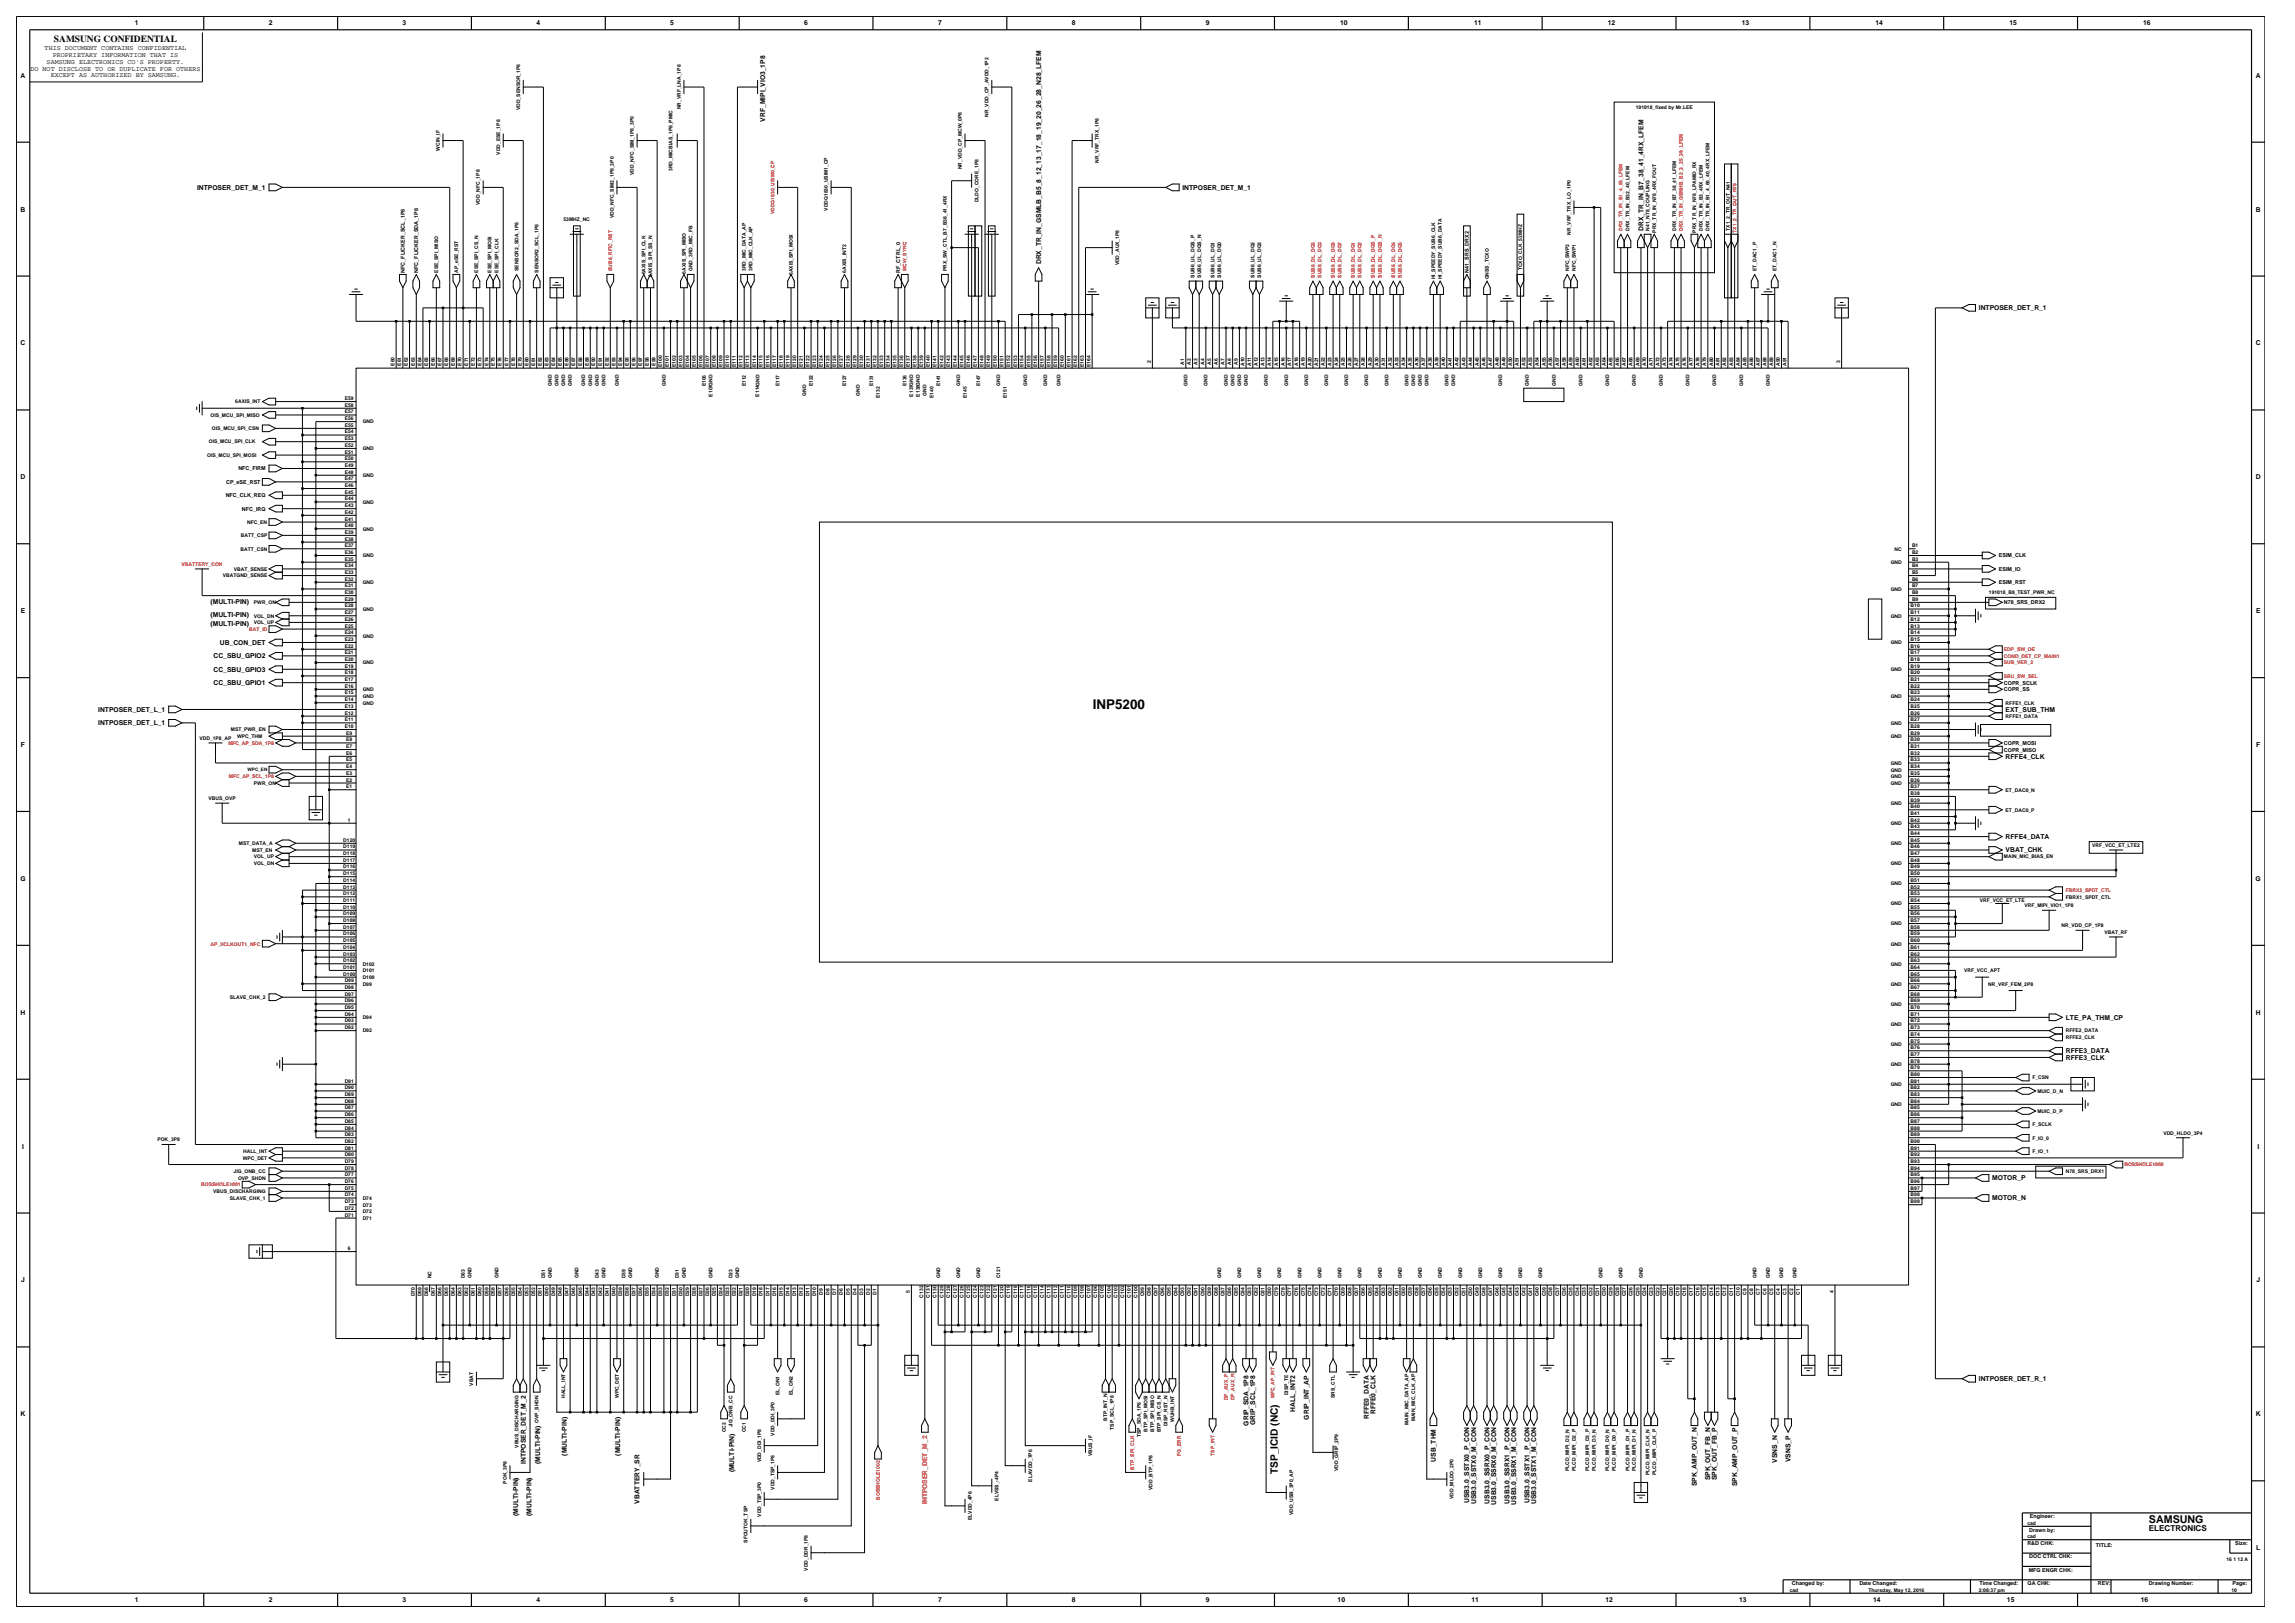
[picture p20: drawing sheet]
<svg xmlns="http://www.w3.org/2000/svg" width="420mm" height="297mm" viewBox="0 0 420 297" stroke-linecap="round" stroke-linejoin="round" font-family="sans-serif">
<defs><g id="words">
<text font-size="2.5" x="200" y="129.8">INP5200</text>
<text font-size="2" x="393.3" y="278.8">SAMSUNG</text>
<text font-size="1.9" x="233.9" y="269.7" transform="rotate(-90 233.9 269.7)">TSP_ICID (NC)</text>
<text font-size="1.7" x="9.9" y="7.7">SAMSUNG CONFIDENTIAL</text>
<text font-size="1.5" x="393.3" y="280.1">ELECTRONICS</text>
<g font-size="1.2">
<text x="24.7" y="4.7">1</text>
<text x="49.2" y="4.7">2</text>
<text x="73.7" y="4.7">3</text>
<text x="98.2" y="4.7">4</text>
<text x="122.7" y="4.7">5</text>
<text x="147.2" y="4.7">6</text>
<text x="171.7" y="4.7">7</text>
<text x="196.2" y="4.7">8</text>
<text x="220.7" y="4.7">9</text>
<text x="245.3" y="4.7">10</text>
<text x="269.8" y="4.7">11</text>
<text x="294.3" y="4.7">12</text>
<text x="318.7" y="4.7">13</text>
<text x="343.2" y="4.7">14</text>
<text x="367.7" y="4.7">15</text>
<text x="392.2" y="4.7">16</text>
<text x="8.2" y="9.2">THIS DOCUMENT CONTAINS CONFIDENTIAL</text>
<text x="8.5" y="11.7">SAMSUNG ELECTRONICS CO'S PROPERTY.</text>
<text x="9.6" y="10.5">PROPRIETARY INFORMATION THAT IS</text>
<text x="3.8" y="14.2">A</text>
<text x="5.6" y="12.9">DO NOT DISCLOSE TO OR DUPLICATE FOR OTHERS</text>
<text x="9.3" y="14.1">EXCEPT AS AUTHORIZED BY SAMSUNG.</text>
<text x="412.8" y="14.2">A</text>
<text x="140" y="22.3" transform="rotate(-90 140 22.3)">VRF_MIPI_VIO3_1P8</text>
<text x="36.1" y="34.7">INTPOSER_DET_M_1</text>
<text x="216.4" y="34.7">INTPOSER_DET_M_1</text>
<text x="3.8" y="38.7">B</text>
<text x="412.8" y="38.7">B</text>
<text x="300.7" y="42.2" transform="rotate(-90 300.7 42.2)">DRX_TR_IN_B7_38_41_4RX_LFEM</text>
<text x="190.5" y="48.4" transform="rotate(-90 190.5 48.4)">DRX_TR_IN_GSMLB_B5_8_12_13_17_18_19_20_26_28_N28_LFEM</text>
<text x="362.1" y="56.8">INTPOSER_DET_R_1</text>
<text x="3.8" y="63.2">C</text>
<text x="412.8" y="63.2">C</text>
<text x="3.8" y="87.7">D</text>
<text x="412.8" y="87.7">D</text>
<text x="3.8" y="112.2">E</text>
<text x="38.5" y="113">(MULTI-PIN)</text>
<text x="38.5" y="110.5">(MULTI-PIN)</text>
<text x="412.9" y="112.2">E</text>
<text x="38.5" y="114.5">(MULTI-PIN)</text>
<text x="40.2" y="118">UB_CON_DET</text>
<text x="39.1" y="122.9">CC_SBU_GPIO3</text>
<text x="39.1" y="120.5">CC_SBU_GPIO2</text>
<text x="39.1" y="125.4">CC_SBU_GPIO1</text>
<text x="18" y="130.3">INTPOSER_DET_L_1</text>
<text x="367" y="130.3">EXT_SUB_THM</text>
<text x="3.8" y="136.7">F</text>
<text x="18" y="132.7">INTPOSER_DET_L_1</text>
<text x="412.9" y="136.7">F</text>
<text x="367" y="138.8">RFFE4_CLK</text>
<text x="367" y="156">VBAT_CHK</text>
<text x="367" y="153.5">RFFE4_DATA</text>
<text x="3.7" y="161.2">G</text>
<text x="412.8" y="161.2">G</text>
<text x="3.8" y="185.7">H</text>
<text x="412.8" y="185.7">H</text>
<text x="378.1" y="186.6">LTE_PA_THM_CP</text>
<text x="378.1" y="192.7">RFFE3_DATA</text>
<text x="378.1" y="193.9">RFFE3_CLK</text>
<text x="4" y="210.2">I</text>
<text x="364.6" y="216">MOTOR_P</text>
<text x="413.1" y="210.2">I</text>
<text x="364.6" y="219.7">MOTOR_N</text>
<text x="3.9" y="234.7">J</text>
<text x="412.9" y="234.7">J</text>
<text x="362.1" y="252.7">INTPOSER_DET_R_1</text>
<text x="3.8" y="259.2">K</text>
<text x="228.5" y="260.9" transform="rotate(-90 228.5 260.9)">GRIP_SDA_1P8</text>
<text x="229.7" y="260.7" transform="rotate(-90 229.7 260.7)">GRIP_SCL_1P8</text>
<text x="237.1" y="258.3" transform="rotate(-90 237.1 258.3)">HALL_INT2</text>
<text x="239.5" y="259.8" transform="rotate(-90 239.5 259.8)">GRIP_INT_AP</text>
<text x="250.5" y="259.7" transform="rotate(-90 250.5 259.7)">RFFE0_DATA</text>
<text x="251.7" y="258.8" transform="rotate(-90 251.7 258.8)">RFFE0_CLK</text>
<text x="412.8" y="259.2">K</text>
<text x="96.2" y="267.9" transform="rotate(-90 96.2 267.9)">INTPOSER_DET_M_2</text>
<text x="98.8" y="267.9" transform="rotate(-90 98.8 267.9)">(MULTI-PIN)</text>
<text x="103.7" y="266.4" transform="rotate(-90 103.7 266.4)">(MULTI-PIN)</text>
<text x="113.5" y="266.4" transform="rotate(-90 113.5 266.4)">(MULTI-PIN)</text>
<text x="134.4" y="269.4" transform="rotate(-90 134.4 269.4)">(MULTI-PIN)</text>
<text x="262.8" y="267.4" transform="rotate(-90 262.8 267.4)">USB_THM</text>
<text x="325.2" y="267.6" transform="rotate(-90 325.2 267.6)">VSNS_N</text>
<text x="327.7" y="267.6" transform="rotate(-90 327.7 267.6)">VSNS_P</text>
<text x="117" y="275.2" transform="rotate(-90 117 275.2)">VBATTERY_SR</text>
<text x="268.9" y="275" transform="rotate(-90 268.9 275)">USB3.0_SSTX0_P_CON</text>
<text x="270.1" y="275.2" transform="rotate(-90 270.1 275.2)">USB3.0_SSTX0_M_CON</text>
<text x="272.6" y="275.2" transform="rotate(-90 272.6 275.2)">USB3.0_SSRX0_P_CON</text>
<text x="273.8" y="275.4" transform="rotate(-90 273.8 275.4)">USB3.0_SSRX0_M_CON</text>
<text x="276.2" y="275.2" transform="rotate(-90 276.2 275.2)">USB3.0_SSRX1_P_CON</text>
<text x="277.5" y="275.4" transform="rotate(-90 277.5 275.4)">USB3.0_SSRX1_M_CON</text>
<text x="279.9" y="275" transform="rotate(-90 279.9 275)">USB3.0_SSTX1_P_CON</text>
<text x="281.1" y="275.2" transform="rotate(-90 281.1 275.2)">USB3.0_SSTX1_M_CON</text>
<text x="310.5" y="272" transform="rotate(-90 310.5 272)">SPK_AMP_OUT_N</text>
<text x="313" y="270.9" transform="rotate(-90 313 270.9)">SPK_OUT_FB_N</text>
<text x="314.2" y="270.8" transform="rotate(-90 314.2 270.8)">SPK_OUT_FB_P</text>
<text x="317.9" y="271.9" transform="rotate(-90 317.9 271.9)">SPK_AMP_OUT_P</text>
<text x="94.8" y="277.4" transform="rotate(-90 94.8 277.4)">(MULTI-PIN)</text>
<text x="97.3" y="277.4" transform="rotate(-90 97.3 277.4)">(MULTI-PIN)</text>
<text x="412.9" y="283.7">L</text>
<text x="24.7" y="293.2">1</text>
<text x="49.2" y="293.2">2</text>
<text x="73.7" y="293.2">3</text>
<text x="98.2" y="293.2">4</text>
<text x="122.7" y="293.2">5</text>
<text x="147.2" y="293.2">6</text>
<text x="171.7" y="293.2">7</text>
<text x="196.2" y="293.2">8</text>
<text x="220.7" y="293.2">9</text>
<text x="244.8" y="293.2">10</text>
<text x="269.3" y="293.2">11</text>
<text x="293.8" y="293.2">12</text>
<text x="318.3" y="293.2">13</text>
<text x="342.8" y="293.2">14</text>
<text x="367.3" y="293.2">15</text>
<text x="391.8" y="293.2">16</text>
</g>
<text font-size="1.2" fill="#f00" x="169.7" y="275.3" transform="rotate(-90 169.7 275.3)">INTPOSER_DET_M_2</text>
<g font-size="1">
<text x="74.1" y="49.9" transform="rotate(-90 74.1 49.9)">NFC_FLICKER_SCL_1P8</text>
<text x="76.5" y="49.9" transform="rotate(-90 76.5 49.9)">NFC_FLICKER_SDA_1P8</text>
<text x="164.7" y="49.9" transform="rotate(-90 164.7 49.9)">RF_CTRL_0</text>
<text x="268.8" y="49.9" transform="rotate(-90 268.8 49.9)">N41_SRS_DRX2</text>
<text x="41.4" y="88.5">CP_eSE_RST</text>
<text x="43.6" y="86.1">NFC_FIRM</text>
<text x="41.3" y="91">NFC_CLK_REQ</text>
<text x="44.3" y="93.4">NFC_IRQ</text>
<text x="365.8" y="106.9">ESIM_RST</text>
<text x="365.8" y="102">ESIM_CLK</text>
<text x="365.8" y="104.5">ESIM_IO</text>
<text x="366.7" y="110.6">N78_SRS_DRX2</text>
<text x="366.7" y="125.3">COPR_SCLK</text>
<text x="366.7" y="126.5">COPR_SS</text>
<text x="366.7" y="136.3">COPR_MOSI</text>
<text x="366.7" y="137.5">COPR_MISO</text>
<text x="371.4" y="280.2">Drawn by:</text>
<text x="371.5" y="277.8">Engineer:</text>
<text x="371" y="282.7">R&amp;D CHK:</text>
<text x="371.3" y="287.6">MFG ENGR CHK:</text>
<text x="371.4" y="285.2">DOC CTRL CHK:</text>
<text x="383.6" y="283">TITLE:</text>
<text x="409.1" y="282.7">Size:</text>
<text x="327.9" y="290.1">Changed by:</text>
<text x="340.3" y="290.1">Date Changed:</text>
<text x="362.2" y="290.1">Time Changed:</text>
<text x="371.1" y="290.1">QA CHK:</text>
<text x="383.9" y="290.1">REV:</text>
<text x="393.2" y="290.1">Drawing Number:</text>
<text x="408.6" y="290.1">Page:</text>
</g>
<g font-size=".9">
<text x="95.2" y="20.2" transform="rotate(-90 95.2 20.2)">VDD_SENSOR_1P8</text>
<text x="124.6" y="20" transform="rotate(-90 124.6 20)">NR_VRF_LNA_1P8</text>
<text x="180.9" y="21.3" transform="rotate(-90 180.9 21.3)">NR_VDD_CP_AVDD_1P2</text>
<text x="299.4" y="19.9">191018_fixed by Mr.LEE</text>
<text x="80.5" y="27.6" transform="rotate(-90 80.5 27.6)">WCIN_IF</text>
<text x="91.5" y="28.3" transform="rotate(-90 91.5 28.3)">VDD_ESE_1P8</text>
<text x="201.1" y="29.8" transform="rotate(-90 201.1 29.8)">NR_VRF_TRX_1P8</text>
<text x="116" y="32" transform="rotate(-90 116 32)">VDD_NFC_SIM_1P8_3P0</text>
<text x="123" y="31.3" transform="rotate(-90 123 31.3)">3RD_MICBIAS_1P8_PMIC</text>
<text x="176" y="31" transform="rotate(-90 176 31)">NR_VDD_CP_MCW_0P8</text>
<text x="87.8" y="37.5" transform="rotate(-90 87.8 37.5)">VDD_NFC_1P8</text>
<text x="103.1" y="40.4">53MHZ_NC</text>
<text x="112.3" y="39.9" transform="rotate(-90 112.3 39.9)">VDD_NFC_SIM2_1P8_3P0</text>
<text x="151.5" y="38.6" transform="rotate(-90 151.5 38.6)">VDDQ1830_USIM1_CP</text>
<text x="179.1" y="37" transform="rotate(-90 179.1 37)">DLDO_CORE_1P8</text>
<text x="287.5" y="42.9" transform="rotate(-90 287.5 42.9)">NR_VRF_TRX_LO_1P0</text>
<text x="298.2" y="42.2" transform="rotate(-90 298.2 42.2)">DRX_TR_IN_B32_40_LFEM</text>
<text x="301.8" y="42.2" transform="rotate(-90 301.8 42.2)">N41_N78_COUPLING</text>
<text x="303.1" y="42.6" transform="rotate(-90 303.1 42.6)">PRX_TR_IN_N78_4RX_FOUT</text>
<text x="306.8" y="42.2" transform="rotate(-90 306.8 42.2)">DRX_TR_IN_B7_38_41_LFEM</text>
<text x="310.4" y="42.6" transform="rotate(-90 310.4 42.6)">PRX_TR_IN_N78_LPAMID_RX</text>
<text x="311.6" y="42.2" transform="rotate(-90 311.6 42.2)">DRX_TR_IN_B3_4RX_LFEM</text>
<text x="312.9" y="42.2" transform="rotate(-90 312.9 42.2)">DRX_TR_IN_B1_4_66_40_4RX_LFEM</text>
<text x="316.5" y="42.2" transform="rotate(-90 316.5 42.2)">TX1_2_TR_OUT_N41</text>
<text x="80.2" y="49.9" transform="rotate(-90 80.2 49.9)">ESE_SPI_MISO</text>
<text x="83.8" y="49.9" transform="rotate(-90 83.8 49.9)">AP_eSE_RST</text>
<text x="87.5" y="49.9" transform="rotate(-90 87.5 49.9)">ESE_SPI_CS_N</text>
<text x="90" y="49.9" transform="rotate(-90 90 49.9)">ESE_SPI_MOSI</text>
<text x="91.2" y="49.9" transform="rotate(-90 91.2 49.9)">ESE_SPI_CLK</text>
<text x="94.9" y="49.6" transform="rotate(-90 94.9 49.6)">SENSOR2_SDA_1P8</text>
<text x="98.5" y="49.9" transform="rotate(-90 98.5 49.9)">SENSOR2_SCL_1P8</text>
<text x="118.1" y="50.2" transform="rotate(-90 118.1 50.2)">6AXIS_SPI_CLK</text>
<text x="119.4" y="50.7" transform="rotate(-90 119.4 50.7)">6AXIS_SPI_SS_N</text>
<text x="125.5" y="50.1" transform="rotate(-90 125.5 50.1)">6AXIS_SPI_MISO</text>
<text x="126.7" y="49.6" transform="rotate(-90 126.7 49.6)">GND_3RD_MIC_FB</text>
<text x="136.5" y="49.6" transform="rotate(-90 136.5 49.6)">3RD_MIC_DATA_AP</text>
<text x="137.7" y="49.6" transform="rotate(-90 137.7 49.6)">3RD_MIC_CLK_AP</text>
<text x="145.1" y="50.4" transform="rotate(-90 145.1 50.4)">6AXIS_SPI_MOSI</text>
<text x="154.9" y="49.9" transform="rotate(-90 154.9 49.9)">6AXIS_INT2</text>
<text x="173.3" y="49.6" transform="rotate(-90 173.3 49.6)">PRX_SW_CTL_B7_B38_41_4RX</text>
<text x="204.8" y="48.6" transform="rotate(-90 204.8 48.6)">VDD_AUX_1P8</text>
<text x="218.6" y="50.8" transform="rotate(-90 218.6 50.8)">SUB6_UL_DQS_P</text>
<text x="219.8" y="50.8" transform="rotate(-90 219.8 50.8)">SUB6_UL_DQS_N</text>
<text x="222.2" y="50.8" transform="rotate(-90 222.2 50.8)">SUB6_UL_DQ1</text>
<text x="223.5" y="50.8" transform="rotate(-90 223.5 50.8)">SUB6_UL_DQ0</text>
<text x="229.6" y="50.8" transform="rotate(-90 229.6 50.8)">SUB6_UL_DQ2</text>
<text x="230.8" y="50.8" transform="rotate(-90 230.8 50.8)">SUB6_UL_DQ3</text>
<text x="262.7" y="51.1" transform="rotate(-90 262.7 51.1)">HI_SPEEDY_SUB6_CLK</text>
<text x="263.9" y="51.1" transform="rotate(-90 263.9 51.1)">HI_SPEEDY_SUB6_DATA</text>
<text x="272.5" y="51.1" transform="rotate(-90 272.5 51.1)">GNSS_TCXO</text>
<text x="278.6" y="49.5" transform="rotate(-90 278.6 49.5)">TCXO_CLK_52MHZ</text>
<text x="287.2" y="49.6" transform="rotate(-90 287.2 49.6)">NFC_SWP2</text>
<text x="288.4" y="49.6" transform="rotate(-90 288.4 49.6)">NFC_SWP1</text>
<text x="321.4" y="49.6" transform="rotate(-90 321.4 49.6)">ET_DAC1_P</text>
<text x="325.1" y="49.6" transform="rotate(-90 325.1 49.6)">ET_DAC1_N</text>
<text x="72.2" y="66.9" transform="rotate(-90 72.2 66.9)">E60</text>
<text x="73.4" y="66.9" transform="rotate(-90 73.4 66.9)">E61</text>
<text x="74.7" y="66.9" transform="rotate(-90 74.7 66.9)">E62</text>
<text x="75.9" y="66.9" transform="rotate(-90 75.9 66.9)">E63</text>
<text x="77.1" y="66.9" transform="rotate(-90 77.1 66.9)">E64</text>
<text x="78.3" y="66.9" transform="rotate(-90 78.3 66.9)">E65</text>
<text x="79.6" y="66.9" transform="rotate(-90 79.6 66.9)">E66</text>
<text x="80.8" y="66.9" transform="rotate(-90 80.8 66.9)">E67</text>
<text x="82" y="66.9" transform="rotate(-90 82 66.9)">E68</text>
<text x="83.2" y="66.9" transform="rotate(-90 83.2 66.9)">E69</text>
<text x="84.5" y="66.9" transform="rotate(-90 84.5 66.9)">E70</text>
<text x="85.7" y="66.9" transform="rotate(-90 85.7 66.9)">E71</text>
<text x="86.9" y="66.9" transform="rotate(-90 86.9 66.9)">E72</text>
<text x="88.1" y="66.9" transform="rotate(-90 88.1 66.9)">E73</text>
<text x="89.4" y="66.9" transform="rotate(-90 89.4 66.9)">E74</text>
<text x="90.6" y="66.9" transform="rotate(-90 90.6 66.9)">E75</text>
<text x="91.8" y="66.9" transform="rotate(-90 91.8 66.9)">E76</text>
<text x="93" y="66.9" transform="rotate(-90 93 66.9)">E77</text>
<text x="94.3" y="66.9" transform="rotate(-90 94.3 66.9)">E78</text>
<text x="95.5" y="66.9" transform="rotate(-90 95.5 66.9)">E79</text>
<text x="96.7" y="66.9" transform="rotate(-90 96.7 66.9)">E80</text>
<text x="97.9" y="66.9" transform="rotate(-90 97.9 66.9)">E81</text>
<text x="99.2" y="66.9" transform="rotate(-90 99.2 66.9)">E82</text>
<text x="100.4" y="66.9" transform="rotate(-90 100.4 66.9)">E83</text>
<text x="101" y="70.6" transform="rotate(-90 101 70.6)">GND</text>
<text x="101.6" y="66.9" transform="rotate(-90 101.6 66.9)">E84</text>
<text x="102.2" y="70.6" transform="rotate(-90 102.2 70.6)">GND</text>
<text x="102.8" y="66.9" transform="rotate(-90 102.8 66.9)">E85</text>
<text x="103.4" y="70.6" transform="rotate(-90 103.4 70.6)">GND</text>
<text x="104.1" y="66.9" transform="rotate(-90 104.1 66.9)">E86</text>
<text x="104.7" y="70.6" transform="rotate(-90 104.7 70.6)">GND</text>
<text x="105.3" y="66.9" transform="rotate(-90 105.3 66.9)">E87</text>
<text x="106.5" y="66.9" transform="rotate(-90 106.5 66.9)">E88</text>
<text x="107.1" y="70.6" transform="rotate(-90 107.1 70.6)">GND</text>
<text x="107.7" y="66.9" transform="rotate(-90 107.7 66.9)">E89</text>
<text x="108.3" y="70.6" transform="rotate(-90 108.3 70.6)">GND</text>
<text x="108.9" y="66.9" transform="rotate(-90 108.9 66.9)">E90</text>
<text x="109.6" y="70.6" transform="rotate(-90 109.6 70.6)">GND</text>
<text x="110.2" y="66.9" transform="rotate(-90 110.2 66.9)">E91</text>
<text x="110.8" y="70.6" transform="rotate(-90 110.8 70.6)">GND</text>
<text x="111.4" y="66.9" transform="rotate(-90 111.4 66.9)">E92</text>
<text x="112.6" y="66.9" transform="rotate(-90 112.6 66.9)">E93</text>
<text x="113.2" y="70.6" transform="rotate(-90 113.2 70.6)">GND</text>
<text x="113.9" y="66.9" transform="rotate(-90 113.9 66.9)">E94</text>
<text x="115.1" y="66.9" transform="rotate(-90 115.1 66.9)">E95</text>
<text x="116.3" y="66.9" transform="rotate(-90 116.3 66.9)">E96</text>
<text x="117.5" y="66.9" transform="rotate(-90 117.5 66.9)">E97</text>
<text x="118.8" y="66.9" transform="rotate(-90 118.8 66.9)">E98</text>
<text x="120" y="66.9" transform="rotate(-90 120 66.9)">E99</text>
<text x="121.2" y="67.2" transform="rotate(-90 121.2 67.2)">E100</text>
<text x="121.8" y="70.6" transform="rotate(-90 121.8 70.6)">GND</text>
<text x="122.4" y="67.2" transform="rotate(-90 122.4 67.2)">E101</text>
<text x="123.7" y="67.2" transform="rotate(-90 123.7 67.2)">E102</text>
<text x="124.9" y="67.2" transform="rotate(-90 124.9 67.2)">E103</text>
<text x="126.1" y="67.2" transform="rotate(-90 126.1 67.2)">E104</text>
<text x="127.3" y="67.2" transform="rotate(-90 127.3 67.2)">E105</text>
<text x="128.5" y="67.2" transform="rotate(-90 128.5 67.2)">E106</text>
<text x="129.2" y="70.7" transform="rotate(-90 129.2 70.7)">E106</text>
<text x="129.8" y="67.2" transform="rotate(-90 129.8 67.2)">E107</text>
<text x="131" y="67.2" transform="rotate(-90 131 67.2)">E108</text>
<text x="132.2" y="67.2" transform="rotate(-90 132.2 67.2)">E109</text>
<text x="133.4" y="67.2" transform="rotate(-90 133.4 67.2)">E110</text>
<text x="134.7" y="67.2" transform="rotate(-90 134.7 67.2)">E111</text>
<text x="135.9" y="67.2" transform="rotate(-90 135.9 67.2)">E112</text>
<text x="136.5" y="70.7" transform="rotate(-90 136.5 70.7)">E112</text>
<text x="137.1" y="67.2" transform="rotate(-90 137.1 67.2)">E113</text>
<text x="138.4" y="67.2" transform="rotate(-90 138.4 67.2)">E114</text>
<text x="139.6" y="67.2" transform="rotate(-90 139.6 67.2)">E115</text>
<text x="140.8" y="67.2" transform="rotate(-90 140.8 67.2)">E116</text>
<text x="142" y="67.2" transform="rotate(-90 142 67.2)">E117</text>
<text x="142.6" y="70.7" transform="rotate(-90 142.6 70.7)">E117</text>
<text x="143.3" y="67.2" transform="rotate(-90 143.3 67.2)">E118</text>
<text x="144.5" y="67.2" transform="rotate(-90 144.5 67.2)">E119</text>
<text x="145.7" y="67.2" transform="rotate(-90 145.7 67.2)">E120</text>
<text x="146.9" y="67.2" transform="rotate(-90 146.9 67.2)">E121</text>
<text x="148.1" y="67.2" transform="rotate(-90 148.1 67.2)">E122</text>
<text x="148.8" y="70.7" transform="rotate(-90 148.8 70.7)">E122</text>
<text x="149.4" y="67.2" transform="rotate(-90 149.4 67.2)">E123</text>
<text x="150.6" y="67.2" transform="rotate(-90 150.6 67.2)">E124</text>
<text x="151.8" y="67.2" transform="rotate(-90 151.8 67.2)">E125</text>
<text x="153" y="67.2" transform="rotate(-90 153 67.2)">E126</text>
<text x="154.3" y="67.2" transform="rotate(-90 154.3 67.2)">E127</text>
<text x="154.9" y="70.7" transform="rotate(-90 154.9 70.7)">E127</text>
<text x="155.5" y="67.2" transform="rotate(-90 155.5 67.2)">E128</text>
<text x="156.7" y="67.2" transform="rotate(-90 156.7 67.2)">E129</text>
<text x="158" y="67.2" transform="rotate(-90 158 67.2)">E130</text>
<text x="159.2" y="67.2" transform="rotate(-90 159.2 67.2)">E131</text>
<text x="159.8" y="70.7" transform="rotate(-90 159.8 70.7)">E131</text>
<text x="160.4" y="67.2" transform="rotate(-90 160.4 67.2)">E132</text>
<text x="161.6" y="67.2" transform="rotate(-90 161.6 67.2)">E133</text>
<text x="162.8" y="67.2" transform="rotate(-90 162.8 67.2)">E134</text>
<text x="164.1" y="67.2" transform="rotate(-90 164.1 67.2)">E135</text>
<text x="165.3" y="67.2" transform="rotate(-90 165.3 67.2)">E136</text>
<text x="165.9" y="70.7" transform="rotate(-90 165.9 70.7)">E136</text>
<text x="166.5" y="67.2" transform="rotate(-90 166.5 67.2)">E137</text>
<text x="167.7" y="67.2" transform="rotate(-90 167.7 67.2)">E138</text>
<text x="169" y="67.2" transform="rotate(-90 169 67.2)">E139</text>
<text x="170.2" y="67.2" transform="rotate(-90 170.2 67.2)">E140</text>
<text x="171.4" y="67.2" transform="rotate(-90 171.4 67.2)">E141</text>
<text x="172" y="70.7" transform="rotate(-90 172 70.7)">E141</text>
<text x="172.6" y="67.2" transform="rotate(-90 172.6 67.2)">E142</text>
<text x="173.9" y="67.2" transform="rotate(-90 173.9 67.2)">E143</text>
<text x="175.1" y="67.2" transform="rotate(-90 175.1 67.2)">E144</text>
<text x="175.7" y="70.6" transform="rotate(-90 175.7 70.6)">GND</text>
<text x="176.3" y="67.2" transform="rotate(-90 176.3 67.2)">E145</text>
<text x="177.5" y="67.2" transform="rotate(-90 177.5 67.2)">E146</text>
<text x="178.8" y="67.2" transform="rotate(-90 178.8 67.2)">E147</text>
<text x="179.4" y="70.7" transform="rotate(-90 179.4 70.7)">E147</text>
<text x="180" y="67.2" transform="rotate(-90 180 67.2)">E148</text>
<text x="181.2" y="67.2" transform="rotate(-90 181.2 67.2)">E149</text>
<text x="182.4" y="67.2" transform="rotate(-90 182.4 67.2)">E150</text>
<text x="183.1" y="70.6" transform="rotate(-90 183.1 70.6)">GND</text>
<text x="183.7" y="67.2" transform="rotate(-90 183.7 67.2)">E151</text>
<text x="184.9" y="67.2" transform="rotate(-90 184.9 67.2)">E152</text>
<text x="186.1" y="67.2" transform="rotate(-90 186.1 67.2)">E153</text>
<text x="187.3" y="67.2" transform="rotate(-90 187.3 67.2)">E154</text>
<text x="188" y="70.6" transform="rotate(-90 188 70.6)">GND</text>
<text x="188.6" y="67.2" transform="rotate(-90 188.6 67.2)">E155</text>
<text x="189.8" y="67.2" transform="rotate(-90 189.8 67.2)">E156</text>
<text x="191" y="67.2" transform="rotate(-90 191 67.2)">E157</text>
<text x="191.6" y="70.6" transform="rotate(-90 191.6 70.6)">GND</text>
<text x="192.2" y="67.2" transform="rotate(-90 192.2 67.2)">E158</text>
<text x="193.5" y="67.2" transform="rotate(-90 193.5 67.2)">E159</text>
<text x="194.1" y="70.6" transform="rotate(-90 194.1 70.6)">GND</text>
<text x="194.7" y="67.2" transform="rotate(-90 194.7 67.2)">E160</text>
<text x="195.9" y="67.2" transform="rotate(-90 195.9 67.2)">E161</text>
<text x="197.1" y="67.2" transform="rotate(-90 197.1 67.2)">E162</text>
<text x="198.4" y="67.2" transform="rotate(-90 198.4 67.2)">E163</text>
<text x="199.6" y="67.2" transform="rotate(-90 199.6 67.2)">E164</text>
<text x="210.6" y="66.4" transform="rotate(-90 210.6 66.4)">2</text>
<text x="216.7" y="66.7" transform="rotate(-90 216.7 66.7)">A1</text>
<text x="217.3" y="70.6" transform="rotate(-90 217.3 70.6)">GND</text>
<text x="218" y="66.7" transform="rotate(-90 218 66.7)">A2</text>
<text x="219.2" y="66.7" transform="rotate(-90 219.2 66.7)">A3</text>
<text x="220.4" y="66.7" transform="rotate(-90 220.4 66.7)">A4</text>
<text x="221" y="70.6" transform="rotate(-90 221 70.6)">GND</text>
<text x="221.6" y="66.7" transform="rotate(-90 221.6 66.7)">A5</text>
<text x="222.9" y="66.7" transform="rotate(-90 222.9 66.7)">A6</text>
<text x="224.1" y="66.7" transform="rotate(-90 224.1 66.7)">A7</text>
<text x="224.7" y="70.6" transform="rotate(-90 224.7 70.6)">GND</text>
<text x="225.3" y="66.7" transform="rotate(-90 225.3 66.7)">A8</text>
<text x="225.9" y="70.6" transform="rotate(-90 225.9 70.6)">GND</text>
<text x="226.5" y="66.7" transform="rotate(-90 226.5 66.7)">A9</text>
<text x="227.1" y="70.6" transform="rotate(-90 227.1 70.6)">GND</text>
<text x="227.7" y="67" transform="rotate(-90 227.7 67)">A10</text>
<text x="228.4" y="70.6" transform="rotate(-90 228.4 70.6)">GND</text>
<text x="229" y="67" transform="rotate(-90 229 67)">A11</text>
<text x="230.2" y="67" transform="rotate(-90 230.2 67)">A12</text>
<text x="231.4" y="67" transform="rotate(-90 231.4 67)">A13</text>
<text x="232" y="70.6" transform="rotate(-90 232 70.6)">GND</text>
<text x="232.7" y="67" transform="rotate(-90 232.7 67)">A14</text>
<text x="233.9" y="67" transform="rotate(-90 233.9 67)">A15</text>
<text x="235.1" y="67" transform="rotate(-90 235.1 67)">A16</text>
<text x="235.7" y="70.6" transform="rotate(-90 235.7 70.6)">GND</text>
<text x="236.3" y="67" transform="rotate(-90 236.3 67)">A17</text>
<text x="237.6" y="67" transform="rotate(-90 237.6 67)">A18</text>
<text x="238.8" y="67" transform="rotate(-90 238.8 67)">A19</text>
<text x="239.4" y="70.6" transform="rotate(-90 239.4 70.6)">GND</text>
<text x="240" y="67" transform="rotate(-90 240 67)">A20</text>
<text x="241.2" y="67" transform="rotate(-90 241.2 67)">A21</text>
<text x="242.5" y="67" transform="rotate(-90 242.5 67)">A22</text>
<text x="243.1" y="70.6" transform="rotate(-90 243.1 70.6)">GND</text>
<text x="243.7" y="67" transform="rotate(-90 243.7 67)">A23</text>
<text x="244.9" y="67" transform="rotate(-90 244.9 67)">A24</text>
<text x="246.1" y="67" transform="rotate(-90 246.1 67)">A25</text>
<text x="246.7" y="70.6" transform="rotate(-90 246.7 70.6)">GND</text>
<text x="247.3" y="67" transform="rotate(-90 247.3 67)">A26</text>
<text x="248.6" y="67" transform="rotate(-90 248.6 67)">A27</text>
<text x="249.8" y="67" transform="rotate(-90 249.8 67)">A28</text>
<text x="250.4" y="70.6" transform="rotate(-90 250.4 70.6)">GND</text>
<text x="251" y="67" transform="rotate(-90 251 67)">A29</text>
<text x="252.2" y="67" transform="rotate(-90 252.2 67)">A30</text>
<text x="253.5" y="67" transform="rotate(-90 253.5 67)">A31</text>
<text x="254.1" y="70.6" transform="rotate(-90 254.1 70.6)">GND</text>
<text x="254.7" y="67" transform="rotate(-90 254.7 67)">A32</text>
<text x="255.9" y="67" transform="rotate(-90 255.9 67)">A33</text>
<text x="257.2" y="67" transform="rotate(-90 257.2 67)">A34</text>
<text x="257.8" y="70.6" transform="rotate(-90 257.8 70.6)">GND</text>
<text x="258.4" y="67" transform="rotate(-90 258.4 67)">A35</text>
<text x="259" y="70.6" transform="rotate(-90 259 70.6)">GND</text>
<text x="259.6" y="67" transform="rotate(-90 259.6 67)">A36</text>
<text x="260.2" y="70.6" transform="rotate(-90 260.2 70.6)">GND</text>
<text x="260.8" y="67" transform="rotate(-90 260.8 67)">A37</text>
<text x="261.4" y="70.6" transform="rotate(-90 261.4 70.6)">GND</text>
<text x="262" y="67" transform="rotate(-90 262 67)">A38</text>
<text x="263.3" y="67" transform="rotate(-90 263.3 67)">A39</text>
<text x="264.5" y="67" transform="rotate(-90 264.5 67)">A40</text>
<text x="265.1" y="70.6" transform="rotate(-90 265.1 70.6)">GND</text>
<text x="265.7" y="67" transform="rotate(-90 265.7 67)">A41</text>
<text x="266.3" y="70.6" transform="rotate(-90 266.3 70.6)">GND</text>
<text x="266.9" y="67" transform="rotate(-90 266.9 67)">A42</text>
<text x="268.2" y="67" transform="rotate(-90 268.2 67)">A43</text>
<text x="269.4" y="67" transform="rotate(-90 269.4 67)">A44</text>
<text x="270.6" y="67" transform="rotate(-90 270.6 67)">A45</text>
<text x="271.8" y="67" transform="rotate(-90 271.8 67)">A46</text>
<text x="273.1" y="67" transform="rotate(-90 273.1 67)">A47</text>
<text x="274.3" y="67" transform="rotate(-90 274.3 67)">A48</text>
<text x="274.9" y="70.6" transform="rotate(-90 274.9 70.6)">GND</text>
<text x="275.5" y="67" transform="rotate(-90 275.5 67)">A49</text>
<text x="276.7" y="67" transform="rotate(-90 276.7 67)">A50</text>
<text x="278" y="67" transform="rotate(-90 278 67)">A51</text>
<text x="279.2" y="67" transform="rotate(-90 279.2 67)">A52</text>
<text x="279.8" y="70.6" transform="rotate(-90 279.8 70.6)">GND</text>
<text x="280.4" y="67" transform="rotate(-90 280.4 67)">A53</text>
<text x="281.6" y="67" transform="rotate(-90 281.6 67)">A54</text>
<text x="282.9" y="67" transform="rotate(-90 282.9 67)">A55</text>
<text x="284.1" y="67" transform="rotate(-90 284.1 67)">A56</text>
<text x="284.7" y="70.6" transform="rotate(-90 284.7 70.6)">GND</text>
<text x="285.3" y="67" transform="rotate(-90 285.3 67)">A57</text>
<text x="286.5" y="67" transform="rotate(-90 286.5 67)">A58</text>
<text x="287.8" y="67" transform="rotate(-90 287.8 67)">A59</text>
<text x="289" y="67" transform="rotate(-90 289 67)">A60</text>
<text x="289.6" y="70.6" transform="rotate(-90 289.6 70.6)">GND</text>
<text x="290.2" y="67" transform="rotate(-90 290.2 67)">A61</text>
<text x="291.4" y="67" transform="rotate(-90 291.4 67)">A62</text>
<text x="292.7" y="67" transform="rotate(-90 292.7 67)">A63</text>
<text x="293.9" y="67" transform="rotate(-90 293.9 67)">A64</text>
<text x="294.5" y="70.6" transform="rotate(-90 294.5 70.6)">GND</text>
<text x="295.1" y="67" transform="rotate(-90 295.1 67)">A65</text>
<text x="296.3" y="67" transform="rotate(-90 296.3 67)">A66</text>
<text x="297.6" y="67" transform="rotate(-90 297.6 67)">A67</text>
<text x="298.8" y="67" transform="rotate(-90 298.8 67)">A68</text>
<text x="299.4" y="70.6" transform="rotate(-90 299.4 70.6)">GND</text>
<text x="300" y="67" transform="rotate(-90 300 67)">A69</text>
<text x="301.2" y="67" transform="rotate(-90 301.2 67)">A70</text>
<text x="302.5" y="67" transform="rotate(-90 302.5 67)">A71</text>
<text x="303.7" y="67" transform="rotate(-90 303.7 67)">A72</text>
<text x="304.3" y="70.6" transform="rotate(-90 304.3 70.6)">GND</text>
<text x="304.9" y="67" transform="rotate(-90 304.9 67)">A73</text>
<text x="306.1" y="67" transform="rotate(-90 306.1 67)">A74</text>
<text x="307.4" y="67" transform="rotate(-90 307.4 67)">A75</text>
<text x="308.6" y="67" transform="rotate(-90 308.6 67)">A76</text>
<text x="309.2" y="70.6" transform="rotate(-90 309.2 70.6)">GND</text>
<text x="309.8" y="67" transform="rotate(-90 309.8 67)">A77</text>
<text x="311" y="67" transform="rotate(-90 311 67)">A78</text>
<text x="312.3" y="67" transform="rotate(-90 312.3 67)">A79</text>
<text x="313.5" y="67" transform="rotate(-90 313.5 67)">A80</text>
<text x="314.1" y="70.6" transform="rotate(-90 314.1 70.6)">GND</text>
<text x="314.7" y="67" transform="rotate(-90 314.7 67)">A81</text>
<text x="315.9" y="67" transform="rotate(-90 315.9 67)">A82</text>
<text x="317.2" y="67" transform="rotate(-90 317.2 67)">A83</text>
<text x="318.4" y="67" transform="rotate(-90 318.4 67)">A84</text>
<text x="319" y="70.6" transform="rotate(-90 319 70.6)">GND</text>
<text x="319.6" y="67" transform="rotate(-90 319.6 67)">A85</text>
<text x="320.8" y="67" transform="rotate(-90 320.8 67)">A86</text>
<text x="322.1" y="67" transform="rotate(-90 322.1 67)">A87</text>
<text x="323.3" y="67" transform="rotate(-90 323.3 67)">A88</text>
<text x="323.9" y="70.6" transform="rotate(-90 323.9 70.6)">GND</text>
<text x="324.5" y="67" transform="rotate(-90 324.5 67)">A89</text>
<text x="325.7" y="67" transform="rotate(-90 325.7 67)">A90</text>
<text x="326.9" y="67" transform="rotate(-90 326.9 67)">A91</text>
<text x="336.8" y="66.4" transform="rotate(-90 336.8 66.4)">3</text>
<text x="38.5" y="76.3">OIS_MCU_SPI_MISO</text>
<text x="43.1" y="73.8">6AXIS_INT</text>
<text x="63.1" y="74.4">E58</text>
<text x="63.1" y="73.2">E59</text>
<text x="63.1" y="76.9">E56</text>
<text x="63.1" y="75.6">E57</text>
<text x="66.4" y="77.5">GND</text>
<text x="130.4" y="72.6" transform="rotate(-90 130.4 72.6)">E107GND</text>
<text x="138.9" y="72.6" transform="rotate(-90 138.9 72.6)">E114GND</text>
<text x="147.5" y="72.5" transform="rotate(-90 147.5 72.5)">GND</text>
<text x="157.3" y="72.5" transform="rotate(-90 157.3 72.5)">GND</text>
<text x="161" y="72.9" transform="rotate(-90 161 72.9)">E132</text>
<text x="167.1" y="72.6" transform="rotate(-90 167.1 72.6)">E137GND</text>
<text x="168.3" y="72.6" transform="rotate(-90 168.3 72.6)">E138GND</text>
<text x="169.6" y="72.5" transform="rotate(-90 169.6 72.5)">GND</text>
<text x="170.8" y="72.9" transform="rotate(-90 170.8 72.9)">E140</text>
<text x="176.9" y="72.9" transform="rotate(-90 176.9 72.9)">E145</text>
<text x="184.3" y="72.9" transform="rotate(-90 184.3 72.9)">E151</text>
<text x="37.9" y="83.6">OIS_MCU_SPI_MOSI</text>
<text x="38.2" y="81.2">OIS_MCU_SPI_CLK</text>
<text x="38.8" y="78.7">OIS_MCU_SPI_CSN</text>
<text x="63.1" y="83">E51</text>
<text x="63.1" y="81.8">E52</text>
<text x="63.1" y="80.6">E53</text>
<text x="63.1" y="79.3">E54</text>
<text x="63.1" y="78.1">E55</text>
<text x="66.4" y="82.4">GND</text>
<text x="63.1" y="84.2">E50</text>
<text x="63.1" y="89.1">E46</text>
<text x="63.1" y="87.9">E47</text>
<text x="63.1" y="86.7">E48</text>
<text x="63.1" y="85.4">E49</text>
<text x="66.4" y="87.3">GND</text>
<text x="45.2" y="95.9">NFC_EN</text>
<text x="63.1" y="92.8">E43</text>
<text x="63.1" y="91.6">E44</text>
<text x="63.1" y="90.3">E45</text>
<text x="63.1" y="95.2">E41</text>
<text x="63.1" y="94">E42</text>
<text x="66.4" y="92.2">GND</text>
<text x="44" y="100.7">BATT_CSN</text>
<text x="44.1" y="98.3">BATT_CSP</text>
<text x="63.1" y="101.4">E36</text>
<text x="63.1" y="100.1">E37</text>
<text x="63.1" y="98.9">E38</text>
<text x="63.1" y="97.7">E39</text>
<text x="63.1" y="96.5">E40</text>
<text x="66.4" y="97.1">GND</text>
<text x="66.4" y="102">GND</text>
<text x="346.7" y="100.7">NC</text>
<text x="349.9" y="101.4">B2</text>
<text x="349.9" y="100.1">B1</text>
<text x="40.8" y="105.7">VBATGND_SENSE</text>
<text x="42.8" y="104.4">VBAT_SENSE</text>
<text x="63.1" y="107.5">E31</text>
<text x="63.1" y="106.3">E32</text>
<text x="63.1" y="105">E33</text>
<text x="63.1" y="103.8">E34</text>
<text x="63.1" y="102.6">E35</text>
<text x="66.4" y="106.9">GND</text>
<text x="346" y="103.2">GND</text>
<text x="349.9" y="107.5">B7</text>
<text x="349.9" y="106.3">B6</text>
<text x="349.9" y="105">B5</text>
<text x="349.9" y="103.8">B4</text>
<text x="349.9" y="102.6">B3</text>
<text x="46.5" y="110.6">PWR_ON</text>
<text x="46.5" y="113">VOL_DN</text>
<text x="63.1" y="109.9">E29</text>
<text x="63.1" y="108.7">E30</text>
<text x="63.1" y="113.6">E26</text>
<text x="63.1" y="112.4">E27</text>
<text x="63.1" y="111.2">E28</text>
<text x="66.4" y="111.8">GND</text>
<text x="346" y="108.1">GND</text>
<text x="346" y="113">GND</text>
<text x="349.7" y="111.2">B10</text>
<text x="349.7" y="112.4">B11</text>
<text x="349.7" y="113.6">B12</text>
<text x="349.9" y="109.9">B9</text>
<text x="349.9" y="108.7">B8</text>
<text x="364" y="108.7">191018_B8_TEST_PWR_NC</text>
<text x="46.5" y="114.2">VOL_UP</text>
<text x="63.1" y="119.7">E21</text>
<text x="63.1" y="118.5">E22</text>
<text x="63.1" y="117.3">E23</text>
<text x="63.1" y="116.1">E24</text>
<text x="63.1" y="114.8">E25</text>
<text x="66.4" y="116.7">GND</text>
<text x="346" y="117.9">GND</text>
<text x="349.7" y="116.1">B14</text>
<text x="349.7" y="117.3">B15</text>
<text x="349.7" y="118.5">B16</text>
<text x="349.7" y="119.7">B17</text>
<text x="349.7" y="114.8">B13</text>
<text x="63.1" y="124.6">E17</text>
<text x="63.1" y="123.4">E18</text>
<text x="63.1" y="122.2">E19</text>
<text x="63.1" y="121">E20</text>
<text x="63.1" y="125.9">E16</text>
<text x="66.4" y="121.6">GND</text>
<text x="346" y="122.8">GND</text>
<text x="349.7" y="124.6">B21</text>
<text x="349.7" y="125.9">B22</text>
<text x="349.7" y="121">B18</text>
<text x="349.7" y="122.2">B19</text>
<text x="349.7" y="123.4">B20</text>
<text x="63.1" y="127.1">E15</text>
<text x="63.1" y="128.3">E14</text>
<text x="63.1" y="129.5">E13</text>
<text x="63.1" y="130.8">E12</text>
<text x="63.1" y="132">E11</text>
<text x="66.4" y="126.5">GND</text>
<text x="66.4" y="127.7">GND</text>
<text x="66.4" y="128.9">GND</text>
<text x="346" y="127.7">GND</text>
<text x="349.7" y="127.1">B23</text>
<text x="349.7" y="128.3">B24</text>
<text x="349.7" y="129.5">B25</text>
<text x="349.7" y="130.8">B26</text>
<text x="349.7" y="132">B27</text>
<text x="367" y="131.4">RFFE1_DATA</text>
<text x="367" y="128.9">RFFE1_CLK</text>
<text x="36.5" y="135.4">VDD_1P8_AP</text>
<text x="42.2" y="133.8">MST_PWR_EN</text>
<text x="43.4" y="135">WPC_THM</text>
<text x="63.1" y="133.2">E10</text>
<text x="63.4" y="134.4">E9</text>
<text x="63.4" y="135.7">E8</text>
<text x="63.4" y="136.9">E7</text>
<text x="346" y="132.6">GND</text>
<text x="346" y="135">GND</text>
<text x="349.7" y="134.4">B29</text>
<text x="349.7" y="135.7">B30</text>
<text x="349.7" y="136.9">B31</text>
<text x="349.7" y="133.2">B28</text>
<text x="46.5" y="143.6">PWR_ON</text>
<text x="63.4" y="138.1">E6</text>
<text x="63.4" y="139.3">E5</text>
<text x="63.4" y="140.6">E4</text>
<text x="63.4" y="141.8">E3</text>
<text x="63.4" y="143">E2</text>
<text x="346" y="143.6">GND</text>
<text x="346" y="139.9">GND</text>
<text x="346" y="141.2">GND</text>
<text x="346" y="142.4">GND</text>
<text x="349.7" y="143">B36</text>
<text x="349.7" y="138.1">B32</text>
<text x="349.7" y="139.3">B33</text>
<text x="349.7" y="140.6">B34</text>
<text x="349.7" y="141.8">B35</text>
<text x="38.2" y="146.4">VBUS_OVP</text>
<text x="63.4" y="144.2">E1</text>
<text x="346" y="147.3">GND</text>
<text x="349.7" y="144.2">B37</text>
<text x="349.7" y="145.5">B38</text>
<text x="349.7" y="146.7">B39</text>
<text x="349.7" y="147.9">B40</text>
<text x="349.7" y="149.1">B41</text>
<text x="367" y="148.5">ET_DAC0_P</text>
<text x="367" y="144.8">ET_DAC0_N</text>
<text x="43.7" y="154.6">MST_DATA_A</text>
<text x="46.2" y="155.9">MST_EN</text>
<text x="62.8" y="155.3">D119</text>
<text x="62.8" y="154">D120</text>
<text x="63.7" y="150.3">1</text>
<text x="346" y="154.6">GND</text>
<text x="346" y="151">GND</text>
<text x="349.7" y="151.6">B43</text>
<text x="349.7" y="152.8">B44</text>
<text x="349.7" y="154">B45</text>
<text x="349.7" y="155.3">B46</text>
<text x="349.7" y="150.3">B42</text>
<text x="382.9" y="155">VRF_VCC_ET_LTE2</text>
<text x="46.5" y="157.1">VOL_UP</text>
<text x="46.5" y="158.3">VOL_DN</text>
<text x="62.8" y="161.4">D114</text>
<text x="62.8" y="160.2">D115</text>
<text x="62.8" y="158.9">D116</text>
<text x="62.8" y="157.7">D117</text>
<text x="62.8" y="156.5">D118</text>
<text x="346" y="162">GND</text>
<text x="346" y="158.3">GND</text>
<text x="349.7" y="160.2">B50</text>
<text x="349.7" y="161.4">B51</text>
<text x="349.7" y="156.5">B47</text>
<text x="349.7" y="157.7">B48</text>
<text x="349.7" y="158.9">B49</text>
<text x="366.7" y="157.1">MAIN_MIC_BIAS_EN</text>
<text x="62.8" y="165">D111</text>
<text x="62.8" y="163.8">D112</text>
<text x="62.8" y="162.6">D113</text>
<text x="62.8" y="167.5">D109</text>
<text x="62.8" y="166.3">D110</text>
<text x="346" y="165.7">GND</text>
<text x="349.7" y="162.6">B52</text>
<text x="349.7" y="163.8">B53</text>
<text x="349.7" y="165">B54</text>
<text x="349.7" y="166.3">B55</text>
<text x="349.7" y="167.5">B56</text>
<text x="362.3" y="165">VRF_VCC_ET_LTE</text>
<text x="370.5" y="166">VRF_MIPI_VIO1_1P8</text>
<text x="378.1" y="164.4">FBRX1_SPDT_CTL</text>
<text x="62.8" y="173.6">D104</text>
<text x="62.8" y="172.4">D105</text>
<text x="62.8" y="171.2">D106</text>
<text x="62.8" y="169.9">D107</text>
<text x="62.8" y="168.7">D108</text>
<text x="346" y="173">GND</text>
<text x="346" y="169.3">GND</text>
<text x="349.7" y="169.9">B58</text>
<text x="349.7" y="171.2">B59</text>
<text x="349.7" y="172.4">B60</text>
<text x="349.7" y="173.6">B61</text>
<text x="349.7" y="168.7">B57</text>
<text x="377.3" y="169.6">NR_VDD_CP_1P8</text>
<text x="385.1" y="170.9">VBAT_RF</text>
<text x="62.8" y="178.5">D100</text>
<text x="62.8" y="177.3">D101</text>
<text x="62.8" y="176.1">D102</text>
<text x="62.8" y="174.8">D103</text>
<text x="63.1" y="179.8">D99</text>
<text x="66.4" y="179.1">D100</text>
<text x="66.4" y="177.9">D101</text>
<text x="66.4" y="176.7">D102</text>
<text x="346" y="176.7">GND</text>
<text x="349.7" y="178.5">B65</text>
<text x="349.7" y="179.8">B66</text>
<text x="349.7" y="174.8">B62</text>
<text x="349.7" y="176.1">B63</text>
<text x="349.7" y="177.3">B64</text>
<text x="359.4" y="177.9">VRF_VCC_APT</text>
<text x="42" y="182.8">SLAVE_CHK_2</text>
<text x="63.1" y="181">D98</text>
<text x="63.1" y="185.9">D94</text>
<text x="63.1" y="184.6">D95</text>
<text x="63.1" y="183.4">D96</text>
<text x="63.1" y="182.2">D97</text>
<text x="66.4" y="180.4">D99</text>
<text x="346" y="180.4">GND</text>
<text x="346" y="184">GND</text>
<text x="349.7" y="181">B67</text>
<text x="349.7" y="182.2">B68</text>
<text x="349.7" y="183.4">B69</text>
<text x="349.7" y="184.6">B70</text>
<text x="349.7" y="185.9">B71</text>
<text x="363.8" y="180.4">NR_VRF_FEM_2P8</text>
<text x="63.1" y="188.3">D92</text>
<text x="63.1" y="187.1">D93</text>
<text x="66.4" y="188.9">D92</text>
<text x="66.4" y="186.5">D94</text>
<text x="346" y="187.7">GND</text>
<text x="346" y="191.4">GND</text>
<text x="349.7" y="187.1">B72</text>
<text x="349.7" y="188.3">B73</text>
<text x="349.7" y="189.5">B74</text>
<text x="349.7" y="190.8">B75</text>
<text x="349.7" y="192">B76</text>
<text x="378.1" y="188.9">RFFE2_DATA</text>
<text x="378.1" y="190.2">RFFE2_CLK</text>
<text x="346" y="195.1">GND</text>
<text x="349.7" y="196.9">B80</text>
<text x="349.7" y="193.2">B77</text>
<text x="349.7" y="194.4">B78</text>
<text x="349.7" y="195.7">B79</text>
<text x="371.9" y="197.5">F_CSN</text>
<text x="63.1" y="199.3">D90</text>
<text x="63.1" y="198.1">D91</text>
<text x="63.1" y="203">D87</text>
<text x="63.1" y="201.8">D88</text>
<text x="63.1" y="200.6">D89</text>
<text x="346" y="198.7">GND</text>
<text x="346" y="202.4">GND</text>
<text x="349.7" y="198.1">B81</text>
<text x="349.7" y="199.3">B82</text>
<text x="349.7" y="200.6">B83</text>
<text x="349.7" y="201.8">B84</text>
<text x="349.7" y="203">B85</text>
<text x="372.9" y="199.9">MUIC_D_N</text>
<text x="372.9" y="203.6">MUIC_D_P</text>
<text x="28.8" y="208.8">POK_3P8</text>
<text x="63.1" y="207.9">D83</text>
<text x="63.1" y="206.7">D84</text>
<text x="63.1" y="205.5">D85</text>
<text x="63.1" y="204.2">D86</text>
<text x="63.1" y="209.1">D82</text>
<text x="349.7" y="205.5">B87</text>
<text x="349.7" y="206.7">B88</text>
<text x="349.7" y="207.9">B89</text>
<text x="349.7" y="209.1">B90</text>
<text x="349.7" y="204.2">B86</text>
<text x="371.9" y="206.1">F_SCLK</text>
<text x="371.9" y="208.5">F_IO_0</text>
<text x="395.9" y="207.6">VDD_HLDO_3P4</text>
<text x="42.8" y="214.6">JIG_ONB_CC</text>
<text x="43.6" y="215.9">OVP_SHDN</text>
<text x="44.4" y="212.2">WPC_DET</text>
<text x="44.5" y="211">HALL_INT</text>
<text x="63.1" y="215.3">D77</text>
<text x="63.1" y="214">D78</text>
<text x="63.1" y="212.8">D79</text>
<text x="63.1" y="211.6">D80</text>
<text x="63.1" y="210.4">D81</text>
<text x="349.7" y="214">B94</text>
<text x="349.7" y="215.3">B95</text>
<text x="349.7" y="210.4">B91</text>
<text x="349.7" y="211.6">B92</text>
<text x="349.7" y="212.8">B93</text>
<text x="371.9" y="211">F_IO_1</text>
<text x="378.1" y="214.6">N78_SRS_DRX1</text>
<text x="39" y="218.3">VBUS_DISCHARGING</text>
<text x="42" y="219.5">SLAVE_CHK_1</text>
<text x="63.1" y="216.5">D76</text>
<text x="63.1" y="221.4">D72</text>
<text x="63.1" y="220.2">D73</text>
<text x="63.1" y="218.9">D74</text>
<text x="63.1" y="217.7">D75</text>
<text x="66.4" y="222">D72</text>
<text x="66.4" y="220.8">D73</text>
<text x="66.4" y="219.5">D74</text>
<text x="349.7" y="216.5">B96</text>
<text x="349.7" y="217.7">B97</text>
<text x="349.7" y="218.9">B98</text>
<text x="349.7" y="220.2">B99</text>
<text x="63.1" y="222.6">D71</text>
<text x="66.4" y="223.2">D71</text>
<text x="63.7" y="228.7">6</text>
<text x="78.9" y="233.9" transform="rotate(-90 78.9 233.9)">NC</text>
<text x="85.1" y="233.9" transform="rotate(-90 85.1 233.9)">D63</text>
<text x="86.3" y="233.9" transform="rotate(-90 86.3 233.9)">GND</text>
<text x="91.2" y="233.9" transform="rotate(-90 91.2 233.9)">GND</text>
<text x="99.8" y="233.9" transform="rotate(-90 99.8 233.9)">D51</text>
<text x="101" y="233.9" transform="rotate(-90 101 233.9)">GND</text>
<text x="105.9" y="233.9" transform="rotate(-90 105.9 233.9)">GND</text>
<text x="109.6" y="233.9" transform="rotate(-90 109.6 233.9)">D43</text>
<text x="110.8" y="233.9" transform="rotate(-90 110.8 233.9)">GND</text>
<text x="114.5" y="233.9" transform="rotate(-90 114.5 233.9)">D39</text>
<text x="115.7" y="233.9" transform="rotate(-90 115.7 233.9)">GND</text>
<text x="120.6" y="233.9" transform="rotate(-90 120.6 233.9)">GND</text>
<text x="124.3" y="233.9" transform="rotate(-90 124.3 233.9)">D31</text>
<text x="125.5" y="233.9" transform="rotate(-90 125.5 233.9)">GND</text>
<text x="130.4" y="233.9" transform="rotate(-90 130.4 233.9)">GND</text>
<text x="134.1" y="233.9" transform="rotate(-90 134.1 233.9)">D23</text>
<text x="135.3" y="233.9" transform="rotate(-90 135.3 233.9)">GND</text>
<text x="172" y="233.9" transform="rotate(-90 172 233.9)">GND</text>
<text x="175.7" y="233.9" transform="rotate(-90 175.7 233.9)">GND</text>
<text x="179.4" y="233.9" transform="rotate(-90 179.4 233.9)">GND</text>
<text x="183.1" y="233.9" transform="rotate(-90 183.1 233.9)">C121</text>
<text x="223.5" y="233.9" transform="rotate(-90 223.5 233.9)">GND</text>
<text x="227.1" y="233.9" transform="rotate(-90 227.1 233.9)">GND</text>
<text x="230.8" y="233.9" transform="rotate(-90 230.8 233.9)">GND</text>
<text x="234.5" y="233.9" transform="rotate(-90 234.5 233.9)">GND</text>
<text x="238.2" y="233.9" transform="rotate(-90 238.2 233.9)">GND</text>
<text x="241.8" y="233.9" transform="rotate(-90 241.8 233.9)">GND</text>
<text x="245.5" y="233.9" transform="rotate(-90 245.5 233.9)">GND</text>
<text x="249.2" y="233.9" transform="rotate(-90 249.2 233.9)">GND</text>
<text x="252.9" y="233.9" transform="rotate(-90 252.9 233.9)">GND</text>
<text x="256.5" y="233.9" transform="rotate(-90 256.5 233.9)">GND</text>
<text x="260.2" y="233.9" transform="rotate(-90 260.2 233.9)">GND</text>
<text x="263.9" y="233.9" transform="rotate(-90 263.9 233.9)">GND</text>
<text x="267.6" y="233.9" transform="rotate(-90 267.6 233.9)">GND</text>
<text x="271.2" y="233.9" transform="rotate(-90 271.2 233.9)">GND</text>
<text x="274.9" y="233.9" transform="rotate(-90 274.9 233.9)">GND</text>
<text x="278.6" y="233.9" transform="rotate(-90 278.6 233.9)">GND</text>
<text x="282.3" y="233.9" transform="rotate(-90 282.3 233.9)">GND</text>
<text x="293.3" y="233.9" transform="rotate(-90 293.3 233.9)">GND</text>
<text x="296.9" y="233.9" transform="rotate(-90 296.9 233.9)">GND</text>
<text x="300.6" y="233.9" transform="rotate(-90 300.6 233.9)">GND</text>
<text x="321.4" y="233.9" transform="rotate(-90 321.4 233.9)">GND</text>
<text x="323.9" y="233.9" transform="rotate(-90 323.9 233.9)">GND</text>
<text x="326.3" y="233.9" transform="rotate(-90 326.3 233.9)">GND</text>
<text x="328.8" y="233.9" transform="rotate(-90 328.8 233.9)">GND</text>
<text x="75.9" y="237.2" transform="rotate(-90 75.9 237.2)">D70</text>
<text x="77.1" y="237.2" transform="rotate(-90 77.1 237.2)">D69</text>
<text x="78.3" y="237.2" transform="rotate(-90 78.3 237.2)">D68</text>
<text x="79.6" y="237.2" transform="rotate(-90 79.6 237.2)">D67</text>
<text x="80.8" y="237.2" transform="rotate(-90 80.8 237.2)">D66</text>
<text x="82" y="237.2" transform="rotate(-90 82 237.2)">D65</text>
<text x="83.2" y="237.2" transform="rotate(-90 83.2 237.2)">D64</text>
<text x="84.5" y="237.2" transform="rotate(-90 84.5 237.2)">D63</text>
<text x="85.7" y="237.2" transform="rotate(-90 85.7 237.2)">D62</text>
<text x="86.9" y="237.2" transform="rotate(-90 86.9 237.2)">D61</text>
<text x="88.1" y="237.2" transform="rotate(-90 88.1 237.2)">D60</text>
<text x="89.4" y="237.2" transform="rotate(-90 89.4 237.2)">D59</text>
<text x="90.6" y="237.2" transform="rotate(-90 90.6 237.2)">D58</text>
<text x="91.8" y="237.2" transform="rotate(-90 91.8 237.2)">D57</text>
<text x="93" y="237.2" transform="rotate(-90 93 237.2)">D56</text>
<text x="94.3" y="237.2" transform="rotate(-90 94.3 237.2)">D55</text>
<text x="95.5" y="237.2" transform="rotate(-90 95.5 237.2)">D54</text>
<text x="96.7" y="237.2" transform="rotate(-90 96.7 237.2)">D53</text>
<text x="97.9" y="237.2" transform="rotate(-90 97.9 237.2)">D52</text>
<text x="99.2" y="237.2" transform="rotate(-90 99.2 237.2)">D51</text>
<text x="100.4" y="237.2" transform="rotate(-90 100.4 237.2)">D50</text>
<text x="101.6" y="237.2" transform="rotate(-90 101.6 237.2)">D49</text>
<text x="102.8" y="237.2" transform="rotate(-90 102.8 237.2)">D48</text>
<text x="104.1" y="237.2" transform="rotate(-90 104.1 237.2)">D47</text>
<text x="105.3" y="237.2" transform="rotate(-90 105.3 237.2)">D46</text>
<text x="106.5" y="237.2" transform="rotate(-90 106.5 237.2)">D45</text>
<text x="107.7" y="237.2" transform="rotate(-90 107.7 237.2)">D44</text>
<text x="108.9" y="237.2" transform="rotate(-90 108.9 237.2)">D43</text>
<text x="110.2" y="237.2" transform="rotate(-90 110.2 237.2)">D42</text>
<text x="111.4" y="237.2" transform="rotate(-90 111.4 237.2)">D41</text>
<text x="112.6" y="237.2" transform="rotate(-90 112.6 237.2)">D40</text>
<text x="113.9" y="237.2" transform="rotate(-90 113.9 237.2)">D39</text>
<text x="115.1" y="237.2" transform="rotate(-90 115.1 237.2)">D38</text>
<text x="116.3" y="237.2" transform="rotate(-90 116.3 237.2)">D37</text>
<text x="117.5" y="237.2" transform="rotate(-90 117.5 237.2)">D36</text>
<text x="118.8" y="237.2" transform="rotate(-90 118.8 237.2)">D35</text>
<text x="120" y="237.2" transform="rotate(-90 120 237.2)">D34</text>
<text x="121.2" y="237.2" transform="rotate(-90 121.2 237.2)">D33</text>
<text x="122.4" y="237.2" transform="rotate(-90 122.4 237.2)">D32</text>
<text x="123.7" y="237.2" transform="rotate(-90 123.7 237.2)">D31</text>
<text x="124.9" y="237.2" transform="rotate(-90 124.9 237.2)">D30</text>
<text x="126.1" y="237.2" transform="rotate(-90 126.1 237.2)">D29</text>
<text x="127.3" y="237.2" transform="rotate(-90 127.3 237.2)">D28</text>
<text x="128.5" y="237.2" transform="rotate(-90 128.5 237.2)">D27</text>
<text x="129.8" y="237.2" transform="rotate(-90 129.8 237.2)">D26</text>
<text x="131" y="237.2" transform="rotate(-90 131 237.2)">D25</text>
<text x="132.2" y="237.2" transform="rotate(-90 132.2 237.2)">D24</text>
<text x="133.4" y="237.2" transform="rotate(-90 133.4 237.2)">D23</text>
<text x="134.7" y="237.2" transform="rotate(-90 134.7 237.2)">D22</text>
<text x="135.9" y="237.2" transform="rotate(-90 135.9 237.2)">D21</text>
<text x="137.1" y="237.2" transform="rotate(-90 137.1 237.2)">D20</text>
<text x="138.4" y="237.2" transform="rotate(-90 138.4 237.2)">D19</text>
<text x="139.6" y="237.2" transform="rotate(-90 139.6 237.2)">D18</text>
<text x="140.8" y="237.2" transform="rotate(-90 140.8 237.2)">D17</text>
<text x="142" y="237.2" transform="rotate(-90 142 237.2)">D16</text>
<text x="143.3" y="237.2" transform="rotate(-90 143.3 237.2)">D15</text>
<text x="144.5" y="237.2" transform="rotate(-90 144.5 237.2)">D14</text>
<text x="145.7" y="237.2" transform="rotate(-90 145.7 237.2)">D13</text>
<text x="146.9" y="237.2" transform="rotate(-90 146.9 237.2)">D12</text>
<text x="148.1" y="237.2" transform="rotate(-90 148.1 237.2)">D11</text>
<text x="149.4" y="237.2" transform="rotate(-90 149.4 237.2)">D10</text>
<text x="150.6" y="236.9" transform="rotate(-90 150.6 236.9)">D9</text>
<text x="151.8" y="236.9" transform="rotate(-90 151.8 236.9)">D8</text>
<text x="153" y="236.9" transform="rotate(-90 153 236.9)">D7</text>
<text x="154.3" y="236.9" transform="rotate(-90 154.3 236.9)">D6</text>
<text x="155.5" y="236.9" transform="rotate(-90 155.5 236.9)">D5</text>
<text x="156.7" y="236.9" transform="rotate(-90 156.7 236.9)">D4</text>
<text x="158" y="236.9" transform="rotate(-90 158 236.9)">D3</text>
<text x="159.2" y="236.9" transform="rotate(-90 159.2 236.9)">D2</text>
<text x="160.4" y="236.9" transform="rotate(-90 160.4 236.9)">D1</text>
<text x="166.5" y="236.6" transform="rotate(-90 166.5 236.6)">5</text>
<text x="169" y="237.5" transform="rotate(-90 169 237.5)">C132</text>
<text x="170.2" y="237.5" transform="rotate(-90 170.2 237.5)">C131</text>
<text x="171.4" y="237.5" transform="rotate(-90 171.4 237.5)">C130</text>
<text x="172.6" y="237.5" transform="rotate(-90 172.6 237.5)">C129</text>
<text x="173.9" y="237.5" transform="rotate(-90 173.9 237.5)">C128</text>
<text x="175.1" y="237.5" transform="rotate(-90 175.1 237.5)">C127</text>
<text x="176.3" y="237.5" transform="rotate(-90 176.3 237.5)">C126</text>
<text x="177.5" y="237.5" transform="rotate(-90 177.5 237.5)">C125</text>
<text x="178.8" y="237.5" transform="rotate(-90 178.8 237.5)">C124</text>
<text x="180" y="237.5" transform="rotate(-90 180 237.5)">C123</text>
<text x="181.2" y="237.5" transform="rotate(-90 181.2 237.5)">C122</text>
<text x="182.4" y="237.5" transform="rotate(-90 182.4 237.5)">C121</text>
<text x="183.7" y="237.5" transform="rotate(-90 183.7 237.5)">C120</text>
<text x="184.9" y="237.5" transform="rotate(-90 184.9 237.5)">C119</text>
<text x="186.1" y="237.5" transform="rotate(-90 186.1 237.5)">C118</text>
<text x="187.3" y="237.5" transform="rotate(-90 187.3 237.5)">C117</text>
<text x="188.6" y="237.5" transform="rotate(-90 188.6 237.5)">C116</text>
<text x="189.8" y="237.5" transform="rotate(-90 189.8 237.5)">C115</text>
<text x="191" y="237.5" transform="rotate(-90 191 237.5)">C114</text>
<text x="192.2" y="237.5" transform="rotate(-90 192.2 237.5)">C113</text>
<text x="193.5" y="237.5" transform="rotate(-90 193.5 237.5)">C112</text>
<text x="194.7" y="237.5" transform="rotate(-90 194.7 237.5)">C111</text>
<text x="195.9" y="237.5" transform="rotate(-90 195.9 237.5)">C110</text>
<text x="197.1" y="237.5" transform="rotate(-90 197.1 237.5)">C109</text>
<text x="198.4" y="237.5" transform="rotate(-90 198.4 237.5)">C108</text>
<text x="199.6" y="237.5" transform="rotate(-90 199.6 237.5)">C107</text>
<text x="200.8" y="237.5" transform="rotate(-90 200.8 237.5)">C106</text>
<text x="202" y="237.5" transform="rotate(-90 202 237.5)">C105</text>
<text x="203.3" y="237.5" transform="rotate(-90 203.3 237.5)">C104</text>
<text x="204.5" y="237.5" transform="rotate(-90 204.5 237.5)">C103</text>
<text x="205.7" y="237.5" transform="rotate(-90 205.7 237.5)">C102</text>
<text x="206.9" y="237.5" transform="rotate(-90 206.9 237.5)">C101</text>
<text x="208.2" y="237.5" transform="rotate(-90 208.2 237.5)">C100</text>
<text x="209.4" y="237.2" transform="rotate(-90 209.4 237.2)">C99</text>
<text x="210.6" y="237.2" transform="rotate(-90 210.6 237.2)">C98</text>
<text x="211.8" y="237.2" transform="rotate(-90 211.8 237.2)">C97</text>
<text x="213.1" y="237.2" transform="rotate(-90 213.1 237.2)">C96</text>
<text x="214.3" y="237.2" transform="rotate(-90 214.3 237.2)">C95</text>
<text x="215.5" y="237.2" transform="rotate(-90 215.5 237.2)">C94</text>
<text x="216.7" y="237.2" transform="rotate(-90 216.7 237.2)">C93</text>
<text x="218" y="237.2" transform="rotate(-90 218 237.2)">C92</text>
<text x="219.2" y="237.2" transform="rotate(-90 219.2 237.2)">C91</text>
<text x="220.4" y="237.2" transform="rotate(-90 220.4 237.2)">C90</text>
<text x="221.6" y="237.2" transform="rotate(-90 221.6 237.2)">C89</text>
<text x="222.9" y="237.2" transform="rotate(-90 222.9 237.2)">C88</text>
<text x="224.1" y="237.2" transform="rotate(-90 224.1 237.2)">C87</text>
<text x="225.3" y="237.2" transform="rotate(-90 225.3 237.2)">C86</text>
<text x="226.5" y="237.2" transform="rotate(-90 226.5 237.2)">C85</text>
<text x="227.7" y="237.2" transform="rotate(-90 227.7 237.2)">C84</text>
<text x="229" y="237.2" transform="rotate(-90 229 237.2)">C83</text>
<text x="230.2" y="237.2" transform="rotate(-90 230.2 237.2)">C82</text>
<text x="231.4" y="237.2" transform="rotate(-90 231.4 237.2)">C81</text>
<text x="232.7" y="237.2" transform="rotate(-90 232.7 237.2)">C80</text>
<text x="233.9" y="237.2" transform="rotate(-90 233.9 237.2)">C79</text>
<text x="235.1" y="237.2" transform="rotate(-90 235.1 237.2)">C78</text>
<text x="236.3" y="237.2" transform="rotate(-90 236.3 237.2)">C77</text>
<text x="237.6" y="237.2" transform="rotate(-90 237.6 237.2)">C76</text>
<text x="238.8" y="237.2" transform="rotate(-90 238.8 237.2)">C75</text>
<text x="240" y="237.2" transform="rotate(-90 240 237.2)">C74</text>
<text x="241.2" y="237.2" transform="rotate(-90 241.2 237.2)">C73</text>
<text x="242.5" y="237.2" transform="rotate(-90 242.5 237.2)">C72</text>
<text x="243.7" y="237.2" transform="rotate(-90 243.7 237.2)">C71</text>
<text x="244.9" y="237.2" transform="rotate(-90 244.9 237.2)">C70</text>
<text x="246.1" y="237.2" transform="rotate(-90 246.1 237.2)">C69</text>
<text x="247.3" y="237.2" transform="rotate(-90 247.3 237.2)">C68</text>
<text x="248.6" y="237.2" transform="rotate(-90 248.6 237.2)">C67</text>
<text x="249.8" y="237.2" transform="rotate(-90 249.8 237.2)">C66</text>
<text x="251" y="237.2" transform="rotate(-90 251 237.2)">C65</text>
<text x="252.2" y="237.2" transform="rotate(-90 252.2 237.2)">C64</text>
<text x="253.5" y="237.2" transform="rotate(-90 253.5 237.2)">C63</text>
<text x="254.7" y="237.2" transform="rotate(-90 254.7 237.2)">C62</text>
<text x="255.9" y="237.2" transform="rotate(-90 255.9 237.2)">C61</text>
<text x="257.2" y="237.2" transform="rotate(-90 257.2 237.2)">C60</text>
<text x="258.4" y="237.2" transform="rotate(-90 258.4 237.2)">C59</text>
<text x="259.6" y="237.2" transform="rotate(-90 259.6 237.2)">C58</text>
<text x="260.8" y="237.2" transform="rotate(-90 260.8 237.2)">C57</text>
<text x="262" y="237.2" transform="rotate(-90 262 237.2)">C56</text>
<text x="263.3" y="237.2" transform="rotate(-90 263.3 237.2)">C55</text>
<text x="264.5" y="237.2" transform="rotate(-90 264.5 237.2)">C54</text>
<text x="265.7" y="237.2" transform="rotate(-90 265.7 237.2)">C53</text>
<text x="266.9" y="237.2" transform="rotate(-90 266.9 237.2)">C52</text>
<text x="268.2" y="237.2" transform="rotate(-90 268.2 237.2)">C51</text>
<text x="269.4" y="237.2" transform="rotate(-90 269.4 237.2)">C50</text>
<text x="270.6" y="237.2" transform="rotate(-90 270.6 237.2)">C49</text>
<text x="271.8" y="237.2" transform="rotate(-90 271.8 237.2)">C48</text>
<text x="273.1" y="237.2" transform="rotate(-90 273.1 237.2)">C47</text>
<text x="274.3" y="237.2" transform="rotate(-90 274.3 237.2)">C46</text>
<text x="275.5" y="237.2" transform="rotate(-90 275.5 237.2)">C45</text>
<text x="276.7" y="237.2" transform="rotate(-90 276.7 237.2)">C44</text>
<text x="278" y="237.2" transform="rotate(-90 278 237.2)">C43</text>
<text x="279.2" y="237.2" transform="rotate(-90 279.2 237.2)">C42</text>
<text x="280.4" y="237.2" transform="rotate(-90 280.4 237.2)">C41</text>
<text x="281.6" y="237.2" transform="rotate(-90 281.6 237.2)">C40</text>
<text x="282.9" y="237.2" transform="rotate(-90 282.9 237.2)">C39</text>
<text x="284.1" y="237.2" transform="rotate(-90 284.1 237.2)">C38</text>
<text x="285.3" y="237.2" transform="rotate(-90 285.3 237.2)">C37</text>
<text x="286.5" y="237.2" transform="rotate(-90 286.5 237.2)">C36</text>
<text x="287.8" y="237.2" transform="rotate(-90 287.8 237.2)">C35</text>
<text x="289" y="237.2" transform="rotate(-90 289 237.2)">C34</text>
<text x="290.2" y="237.2" transform="rotate(-90 290.2 237.2)">C33</text>
<text x="291.4" y="237.2" transform="rotate(-90 291.4 237.2)">C32</text>
<text x="292.7" y="237.2" transform="rotate(-90 292.7 237.2)">C31</text>
<text x="293.9" y="237.2" transform="rotate(-90 293.9 237.2)">C30</text>
<text x="295.1" y="237.2" transform="rotate(-90 295.1 237.2)">C29</text>
<text x="296.3" y="237.2" transform="rotate(-90 296.3 237.2)">C28</text>
<text x="297.6" y="237.2" transform="rotate(-90 297.6 237.2)">C27</text>
<text x="298.8" y="237.2" transform="rotate(-90 298.8 237.2)">C26</text>
<text x="300" y="237.2" transform="rotate(-90 300 237.2)">C25</text>
<text x="301.2" y="237.2" transform="rotate(-90 301.2 237.2)">C24</text>
<text x="302.5" y="237.2" transform="rotate(-90 302.5 237.2)">C23</text>
<text x="303.7" y="237.2" transform="rotate(-90 303.7 237.2)">C22</text>
<text x="304.9" y="237.2" transform="rotate(-90 304.9 237.2)">C21</text>
<text x="306.1" y="237.2" transform="rotate(-90 306.1 237.2)">C20</text>
<text x="307.4" y="237.2" transform="rotate(-90 307.4 237.2)">C19</text>
<text x="308.6" y="237.2" transform="rotate(-90 308.6 237.2)">C18</text>
<text x="309.8" y="237.2" transform="rotate(-90 309.8 237.2)">C17</text>
<text x="311" y="237.2" transform="rotate(-90 311 237.2)">C16</text>
<text x="312.3" y="237.2" transform="rotate(-90 312.3 237.2)">C15</text>
<text x="313.5" y="237.2" transform="rotate(-90 313.5 237.2)">C14</text>
<text x="314.7" y="237.2" transform="rotate(-90 314.7 237.2)">C13</text>
<text x="315.9" y="237.2" transform="rotate(-90 315.9 237.2)">C12</text>
<text x="317.2" y="237.2" transform="rotate(-90 317.2 237.2)">C11</text>
<text x="318.4" y="237.2" transform="rotate(-90 318.4 237.2)">C10</text>
<text x="319.6" y="236.9" transform="rotate(-90 319.6 236.9)">C9</text>
<text x="320.8" y="236.9" transform="rotate(-90 320.8 236.9)">C8</text>
<text x="322.1" y="236.9" transform="rotate(-90 322.1 236.9)">C7</text>
<text x="323.3" y="236.9" transform="rotate(-90 323.3 236.9)">C6</text>
<text x="324.5" y="236.9" transform="rotate(-90 324.5 236.9)">C5</text>
<text x="325.7" y="236.9" transform="rotate(-90 325.7 236.9)">C4</text>
<text x="326.9" y="236.9" transform="rotate(-90 326.9 236.9)">C3</text>
<text x="328.2" y="236.9" transform="rotate(-90 328.2 236.9)">C2</text>
<text x="329.4" y="236.9" transform="rotate(-90 329.4 236.9)">C1</text>
<text x="335.5" y="236.6" transform="rotate(-90 335.5 236.6)">4</text>
<text x="86.6" y="253.5" transform="rotate(-90 86.6 253.5)">VBAT</text>
<text x="103.4" y="255.8" transform="rotate(-90 103.4 255.8)">HALL_INT</text>
<text x="113.2" y="255.9" transform="rotate(-90 113.2 255.9)">WPC_DET</text>
<text x="142.6" y="255.3" transform="rotate(-90 142.6 255.3)">EL_ON1</text>
<text x="145.1" y="255.3" transform="rotate(-90 145.1 255.3)">EL_ON2</text>
<text x="235.7" y="255.3" transform="rotate(-90 235.7 255.3)">DISP_TE</text>
<text x="244.3" y="255.9" transform="rotate(-90 244.3 255.9)">SRS_CTL</text>
<text x="98.5" y="260.4" transform="rotate(-90 98.5 260.4)">OVP_SHDN</text>
<text x="132.8" y="262.1" transform="rotate(-90 132.8 262.1)">CC2</text>
<text x="134.1" y="261.2" transform="rotate(-90 134.1 261.2)">JIG_ONB_CC</text>
<text x="136.5" y="262.1" transform="rotate(-90 136.5 262.1)">CC1</text>
<text x="141.7" y="262.7" transform="rotate(-90 141.7 262.7)">VDD_DDI_3P0</text>
<text x="202.6" y="260" transform="rotate(-90 202.6 260)">BTP_INT_N</text>
<text x="203.9" y="261.6" transform="rotate(-90 203.9 261.6)">TSP_SCL_1P8</text>
<text x="208.8" y="262.9" transform="rotate(-90 208.8 262.9)">TSP_SDA_1P8</text>
<text x="210" y="262" transform="rotate(-90 210 262)">BTP_SPI_MOSI</text>
<text x="211.2" y="262" transform="rotate(-90 211.2 262)">BTP_SPI_MISO</text>
<text x="212.4" y="262.1" transform="rotate(-90 212.4 262.1)">BTP_SPI_CS_N</text>
<text x="213.7" y="261" transform="rotate(-90 213.7 261)">DISP_RST_N</text>
<text x="214.9" y="260.2" transform="rotate(-90 214.9 260.2)">WUHB_INT</text>
<text x="257.8" y="260.7" transform="rotate(-90 257.8 260.7)">MAIN_MIC_DATA_AP</text>
<text x="259" y="260.1" transform="rotate(-90 259 260.1)">MAIN_MIC_CLK_AP</text>
<text x="94.9" y="264.9" transform="rotate(-90 94.9 264.9)">VBUS_DISCHARGING</text>
<text x="139.3" y="267.6" transform="rotate(-90 139.3 267.6)">VDD_DDI_1P8</text>
<text x="199.9" y="266.5" transform="rotate(-90 199.9 266.5)">VBUS_IF</text>
<text x="244.9" y="269.2" transform="rotate(-90 244.9 269.2)">VDD_GRIP_2P9</text>
<text x="287.2" y="269.2" transform="rotate(-90 287.2 269.2)">PLCD_MIPI_D2_N</text>
<text x="288.4" y="269.2" transform="rotate(-90 288.4 269.2)">PLCD_MIPI_D2_P</text>
<text x="290.8" y="269.2" transform="rotate(-90 290.8 269.2)">PLCD_MIPI_D3_P</text>
<text x="292.1" y="269.2" transform="rotate(-90 292.1 269.2)">PLCD_MIPI_D3_N</text>
<text x="294.5" y="269.2" transform="rotate(-90 294.5 269.2)">PLCD_MIPI_D0_N</text>
<text x="295.7" y="269.2" transform="rotate(-90 295.7 269.2)">PLCD_MIPI_D0_P</text>
<text x="298.2" y="269.2" transform="rotate(-90 298.2 269.2)">PLCD_MIPI_D1_P</text>
<text x="299.4" y="269.2" transform="rotate(-90 299.4 269.2)">PLCD_MIPI_D1_N</text>
<text x="301.8" y="269.9" transform="rotate(-90 301.8 269.9)">PLCD_MIPI_CLK_N</text>
<text x="303.1" y="269.9" transform="rotate(-90 303.1 269.9)">PLCD_MIPI_CLK_P</text>
<text x="92.7" y="271.5" transform="rotate(-90 92.7 271.5)">POK_3P8</text>
<text x="141.7" y="272.6" transform="rotate(-90 141.7 272.6)">VDD_TSP_1P8</text>
<text x="182.8" y="274.6" transform="rotate(-90 182.8 274.6)">ELVSS_-4P4</text>
<text x="188.9" y="271.2" transform="rotate(-90 188.9 271.2)">ELAVDD_7P6</text>
<text x="210.9" y="272.6" transform="rotate(-90 210.9 272.6)">VDD_BTP_1P8</text>
<text x="266" y="274.3" transform="rotate(-90 266 274.3)">VDD_MLDO_2P0</text>
<text x="139.3" y="277.5" transform="rotate(-90 139.3 277.5)">VDD_TSP_3P0</text>
<text x="177.8" y="278.2" transform="rotate(-90 177.8 278.2)">ELVDD_4P6</text>
<text x="236.6" y="277.3" transform="rotate(-90 236.6 277.3)">VDD_USB_3P0_AP</text>
<text x="371" y="281.4">cad</text>
<text x="371" y="279">cad</text>
<text x="136.8" y="282.3" transform="rotate(-90 136.8 282.3)">SFOUTOK_TSP</text>
<text x="147.8" y="287.4" transform="rotate(-90 147.8 287.4)">VDD_DDR_1P8</text>
<text x="407.5" y="285.7">16 1 12 A</text>
<text x="327.5" y="291.2">cad</text>
<text x="341.9" y="291.2">Thursday, May 12, 2016</text>
<text x="362.1" y="291.2">2:08:37 pm</text>
<text x="408.4" y="291.2">10</text>
</g>
<g font-size=".9" fill="#f00">
<text x="141.7" y="39.2" transform="rotate(-90 141.7 39.2)">VDDQ1830_USIM0_CP</text>
<text x="296.9" y="42.2" transform="rotate(-90 296.9 42.2)">DRX_TR_IN_B1_4_66_LFEM</text>
<text x="308" y="42.2" transform="rotate(-90 308 42.2)">DRX_TR_IN_GSMHB_B2_3_25_39_LFEM</text>
<text x="317.8" y="42.6" transform="rotate(-90 317.8 42.6)">TX1_2_TR_OUT_N78</text>
<text x="112" y="49.6" transform="rotate(-90 112 49.6)">SUB6_RFIC_RST</text>
<text x="165.9" y="49.6" transform="rotate(-90 165.9 49.6)">MCW_SYNC</text>
<text x="240.6" y="50.8" transform="rotate(-90 240.6 50.8)">SUB6_DL_DQ6</text>
<text x="241.8" y="50.8" transform="rotate(-90 241.8 50.8)">SUB6_DL_DQ0</text>
<text x="244.3" y="50.8" transform="rotate(-90 244.3 50.8)">SUB6_DL_DQ3</text>
<text x="245.5" y="50.8" transform="rotate(-90 245.5 50.8)">SUB6_DL_DQ7</text>
<text x="248" y="50.8" transform="rotate(-90 248 50.8)">SUB6_DL_DQ1</text>
<text x="249.2" y="50.8" transform="rotate(-90 249.2 50.8)">SUB6_DL_DQ2</text>
<text x="251.6" y="50.8" transform="rotate(-90 251.6 50.8)">SUB6_DL_DQS_P</text>
<text x="252.9" y="50.8" transform="rotate(-90 252.9 50.8)">SUB6_DL_DQS_N</text>
<text x="255.3" y="50.8" transform="rotate(-90 255.3 50.8)">SUB6_DL_DQ4</text>
<text x="256.5" y="50.8" transform="rotate(-90 256.5 50.8)">SUB6_DL_DQ5</text>
<text x="33.2" y="103.5">VBATTERY_CON</text>
<text x="45.6" y="115.4">BAT_ID</text>
<text x="366.7" y="119.1">EDP_SW_OE</text>
<text x="366.7" y="121.6">SUB_VER_2</text>
<text x="366.7" y="124">SBU_SW_SEL</text>
<text x="366.7" y="120.3">COND_DET_CP_MAIN1</text>
<text x="41.8" y="136.3">MFC_AP_SDA_1P8</text>
<text x="41.9" y="142.4">MFC_AP_SCL_1P8</text>
<text x="378.1" y="163.2">FBRX2_SPDT_CTL</text>
<text x="38.5" y="173">AP_XCLKOUT1_NFC</text>
<text x="388.8" y="213.4">BOSSHOLE1000</text>
<text x="36.8" y="217.1">BOSSHOLE1001</text>
<text x="224.7" y="256.2" transform="rotate(-90 224.7 256.2)">DP_AUX_P</text>
<text x="225.9" y="256.3" transform="rotate(-90 225.9 256.3)">DP_AUX_N</text>
<text x="233.3" y="255.9" transform="rotate(-90 233.3 255.9)">MFC_AP_INT</text>
<text x="207.6" y="268.9" transform="rotate(-90 207.6 268.9)">BTP_SPI_CLK</text>
<text x="216.1" y="266.4" transform="rotate(-90 216.1 266.4)">FG_ERR</text>
<text x="222.2" y="266.4" transform="rotate(-90 222.2 266.4)">TSP_INT</text>
<text x="161" y="274.5" transform="rotate(-90 161 274.5)">BOSSHOLE1002</text>
</g>
<text font-size=".8" x="45.3" y="141.2">WPC_EN</text>
</g></defs>
<!-- layer: MFD Layer /idea/tmp/Extended-Print.user.sheet5.mfd -->
<g fill="none" stroke="#000" stroke-width=".18">
<path d="M37 5.9v9.1h-31.5M95.8 14.7v2.4M95.8 15.9h3.6v51.5M125.2 15.9h3.6v51.5M125.2 14.7v2.4M138.6 15.9h-3.6v51.5M138.6 14.7v2.4M181.5 15.9h3.7v51.5M181.5 14.7v2.4M295.4 18.7h18.4v31.2h-18.4zM49.2 33.7h1.2l1.3 .6-1.3 .6h-1.2zM51.7 34.3h30.6v33.1"/>
<path d="M81.1 25.7h3.7v41.7M81.1 24.5v2.4M88.4 34.3h3.7v33.1M88.4 33.1v2.4M92.1 25.7h3.7v41.7M92.1 24.5v2.4M112.9 34.3h3.7v33.1M112.9 33.1v2.4M116.6 25.7h3.7v41.7M116.6 24.5v2.4M123.9 25.7h3.7v41.7M123.9 24.5v2.4"/>
<path d="M142.3 34.3h3.7v33.1M142.3 33.1v2.4M152.1 34.3h3.7v33.1M152.1 33.1v2.4M176.6 25.7h3.7v41.7M176.6 24.5v2.4M177.8 31.8v2.5M177.8 33.1h-3.7v34.3M199.9 25.7h-3.7v41.7M199.9 24.5v2.4M213.3 34.3l1.3-.6h1.2v1.2h-1.2zM213.3 34.3h-15.9v33.1"/>
<path d="M277.6 39.2h1.3v15h-1.3zM288 36.7v2.5M288 38h4.9v29.4M291.7 38v29.4M315.6 30h1.2v24.5h-1.2zM316.8 30h1.2v24.5h-1.2zM63.9 53.9h2.5M64.4 53.4h1.5M64.9 52.9h.5M65.2 53.9v4.9h118.8v8.6M72.5 58.8v8.6M73.1 50.2h1.2v1.2l-.6 1.3-.6-1.3z"/>
<path d="M73.7 52.7v14.7M74.9 58.8v8.6M76.2 53.9v13.5M76.2 50.2l.6 1.2v1.3l-.6 1.2-.6-1.2v-1.3zM78.6 58.8v8.6M79.9 50.2l.6 1.2v1.3h-1.3v-1.3zM79.9 52.7v14.7M81.1 56.3v11.1M82.9 50.2h1.2v1.2l-.6 1.3-.6-1.3zM83.5 52.7v14.7M86 58.8v8.6M87.2 50.2l.6 1.2v1.3h-1.2v-1.3z"/>
<path d="M87.2 52.7v14.7M89.6 50.2l.7 1.2 .6-1.2 .6 1.2v1.3h-2.5v-1.3zM89.6 52.7v14.7M90.3 51.4v1.3M90.9 52.7v14.7M93.3 58.8v8.6M94.5 50.2l.7 1.2v1.3l-.7 1.2-.6-1.2v-1.3zM94.5 53.9v13.5M97 58.8v8.6M98.2 50.2l.6 1.2v1.3h-1.2v-1.3zM98.2 52.7v14.7M100.7 50.8h2.4v3.7h-2.4z"/>
<path d="M100.7 52.7h2.4M101.2 52.2h1.4M101.7 51.7h.4M101.9 52.7v14.7M104.3 42.9h2.5M104.8 42.4h1.5M105 41.3h1.2v12.9h-1.2zM105.3 41.9h.5M105.6 42.9v24.5M111.1 50.2h1.2v1.2l-.6 1.3-.6-1.3zM111.7 52.7v14.7M114.1 58.8v8.6"/>
<path d="M115.4 58.8v8.6M117.8 50.2l.6 1.2 .6-1.2 .6 1.2v1.3h-2.4v-1.3zM117.8 52.7v14.7M118.4 51.4v1.3M119 52.7v14.7M122.7 58.8v8.6M123.9 58.8v8.6M125.2 50.2l1.2 2.5 .6-1.3v-1.2h-1.2v2.5h-1.3v-1.3zM125.2 52.7v14.7M126.4 52.7v14.7M132.5 58.8v8.6M133.7 58.8v8.6"/>
<path d="M136.2 52.7l-.6-1.3v-1.2h2.4v1.2l-.6 1.3M136.2 52.7v14.7M136.8 51.4l.6 1.3M136.8 50.2v1.2M136.8 51.4l-.6 1.3M137.4 52.7v14.7M139.9 58.8v8.6M142.3 58.8v8.6M143.5 58.8v8.6M144.8 50.2l.6 1.2v1.3h-1.3v-1.3zM144.8 52.7v14.7M148.4 58.8v8.6"/>
<path d="M149.6 58.8v8.6M152.1 58.8v8.6M153.3 58.8v8.6M154.6 50.2l.6 1.2v1.3h-1.3v-1.3zM154.6 52.7v14.7M158.2 58.8v8.6M159.5 58.8v8.6M160.7 58.8v8.6M161.9 58.8v8.6M163.1 58.8v8.6M164.4 50.2l-.7 1.2v1.3h1.3v-2.5h1.2v1.2l-.6 1.3zM164.4 52.7v14.7"/>
<path d="M165.6 52.7v14.7M170.5 58.8v8.6M171.7 58.8v8.6M172.3 50.2h1.2v1.2l-.6 1.3-.6-1.3zM172.9 52.7v14.7M174.1 45.3h5v22.1M175.4 58.8v8.6M176.6 58.8v8.6M176.6 42.9h2.5M177.1 42.4h1.5M177.2 41.3h1.2v12.9h-1.2zM177.6 41.9h.5"/>
<path d="M177.8 42.9v24.5M178.4 41.3h1.3v12.9h-1.3zM180.3 42.9h2.4M180.8 42.4h1.4M180.9 41.3h1.2v12.9h-1.2zM181.3 41.9h.5M181.5 42.9v24.5M182.7 58.8v8.6M188.8 57.6v9.8M190.1 51.4v16M190.1 49l.6 1.2v1.2h-1.2v-1.2zM192.5 57.6v9.8"/>
<path d="M195 57.6v9.8M198.6 53.9h2.5M199.1 53.4h1.5M199.6 52.9h.5M199.9 53.9v13.5M199.9 57.6h-13.5v9.8M203.5 44.1v2.4M203.5 45.3h-4.9v22.1M209.7 54.5h2.4v3.7h-2.4zM209.7 56.3h2.4M210.1 55.8h1.5M210.6 55.4h.5"/>
<path d="M210.9 56.3v11.1M213.3 54.5h2.5v3.7h-2.5zM213.3 56.3h2.5M213.8 55.8h1.5M214.3 55.4h.5M214.6 56.3v3.7h109v7.4M218.2 53.9v13.5M218.2 53.9l-.6-1.2v-1.3h2.5v1.3l-.6 1.2M218.8 52.7l-.6 1.2M218.8 51.4v1.3M218.8 52.7l.7 1.2M219.5 53.9v13.5"/>
<path d="M221.9 53.9v13.5M221.9 53.9l-.6-1.2v-1.3h2.4v1.3l-.6 1.2M222.5 51.4v1.3M222.5 52.7l.6 1.2M222.5 52.7l-.6 1.2M223.1 53.9v13.5M229.3 53.9l-.6-1.2v-1.3h2.4v1.3l-.6 1.2M229.3 53.9v13.5M229.9 51.4v1.3M229.9 52.7l-.6 1.2M229.9 52.7l.6 1.2M230.5 53.9v13.5"/>
<path d="M234.2 58.8v8.6M234.2 55.1h2.4M234.7 54.6h1.4M235.1 54.1h.5M235.4 55.1v3.7M236.6 58.8v8.6M240.3 51.4l.6 1.3 .6-1.3 .6 1.3v1.2h-2.4v-1.2zM240.3 53.9v13.5M240.9 52.7v1.2M241.5 53.9v13.5M244 51.4l.6 1.3 .6-1.3 .6 1.3v1.2h-2.5v-1.2zM244 53.9v13.5"/>
<path d="M244.6 52.7v1.2M245.2 53.9v13.5M247.6 53.9v13.5M247.6 51.4l.6 1.3 .6-1.3 .7 1.3v1.2h-2.5v-1.2zM248.2 52.7v1.2M248.8 53.9v13.5M251.3 51.4l.6 1.3 .6-1.3 .6 1.3v1.2h-2.4v-1.2zM251.3 53.9v13.5M251.9 52.7v1.2M252.5 53.9v13.5M255 51.4l.6 1.3 .6-1.3 .6 1.3v1.2h-2.4v-1.2zM255 53.9v13.5"/>
<path d="M255.6 52.7v1.2M256.2 53.9v13.5M262.3 51.4l.6 1.3 .7-1.3 .6 1.3v1.2h-2.5v-1.2zM262.3 53.9v13.5M262.9 52.7v1.2M263.6 53.9v13.5M267.8 41.3h1.3v12.9h-1.3zM268.4 50.2l.7 1.2v1.3h-1.3v-1.3zM268.4 52.7v14.7M272.1 51.4l.6 1.3v1.2h-1.2v-1.2zM272.1 53.9v13.5M273.3 58.8v8.6"/>
<path d="M274.6 55.1h2.4M275.1 54.6h1.4M275.6 54.1h.4M275.8 55.1v12.3M277.6 50.2h1.3v1.2l-.6 1.3-.7-1.3zM278.3 52.7v14.7M281.9 58.8v8.6M281.9 55.1h2.5M282.4 54.6h1.5M282.9 54.1h.5M283.1 55.1v12.3M285.6 58.8v8.6"/>
<path d="M286.8 50.2l.6 1.2 .6-1.2 .7 1.2v1.3h-2.5v-1.3zM286.8 52.7v14.7M287.4 51.4v1.3M288 52.7v14.7M290.5 58.8v8.6M296.6 45.3v22.1M296.6 42.9l.6 1.2 .7-1.2 .6 1.2v1.2h-2.5v-1.2zM297.2 44.1v1.2M297.9 45.3v22.1M300.3 42.9l1.2 2.4 1.2-2.4 .7 1.2v1.2h-1.3v-2.4h-1.2v2.4h-1.2v-1.2zM300.3 45.3v22.1M301.5 45.3v22.1"/>
<path d="M302.7 45.3v22.1M306.4 45.3v22.1M306.4 42.9l.6 1.2 .6-1.2 .7 1.2v1.2h-2.5v-1.2zM307 44.1v1.2M307.6 45.3v22.1M310.1 45.3v22.1M311.3 45.3v22.1M311.9 44.1l.6-1.2 .7 1.2v1.2h-2.5v-2.4h-1.2v1.2l.6 1.2M311.9 44.1l-.6-1.2-1.2 2.4M311.9 44.1v1.2M312.5 45.3v22.1M315 58.8v8.6"/>
<path d="M316.2 45.3v22.1M316.2 45.3l-.6-1.2v-1.2h2.4v1.2l-.6 1.2M316.8 42.9v1.2M316.8 44.1l.6 1.2M316.8 44.1l-.6 1.2M317.4 45.3v22.1M319.9 58.8v8.6M321.1 50.2l.6 1.2v1.3h-1.2v-1.3zM321.1 52.7v14.7M322.3 53.9h2.5M322.3 58.8v8.6M322.8 53.4h1.5"/>
<path d="M323.3 52.9h.5M323.6 53.9v4.9M324.8 50.2l.6 1.2v1.3h-1.2v-1.3zM324.8 52.7v14.7M326 58.8v8.6M335.8 54.5h2.5v3.7h-2.5zM335.8 56.3h2.5M336.3 55.8h1.5M336.8 55.4h.5M337 56.3v11.1M359.1 56.3h-4.9v49h-4.9M359.1 56.3l1.2-.6h1.2v1.2h-1.2z"/>
<path d="M36 74.5v.4M36.5 74v1.4M37 73.5v2.4M37 74.7h28.2M48 77.8h1.2l1.2 .6-1.2 .6h-1.2zM48 73.5l1.2-.6h1.2v1.2h-1.2zM48 75.9l1.2-.6h1.2v1.2h-1.2zM50.4 78.4h14.8M50.4 75.9h14.8M50.4 73.5h14.8M55.4 74.7v62.5h9.8M55.4 79.6h9.8"/>
<path d="M65.2 67.4h284.1v167.7h-284.1zM65.2 77.2h-7.4v71M77.4 67.4v-11.1h11v11.1M100.7 67.4v-7.4h93v7.4M103.1 60v7.4M104.3 60v7.4M106.8 60v7.4M108 60v7.4M109.2 60v7.4M110.5 60v7.4M112.9 60v7.4M121.5 60v7.4"/>
<path d="M130.1 60v7.4M131.3 60v7.4M138.6 60v7.4M141.1 60v7.4M147.2 60v7.4M150.9 60v7.4M157 60v7.4M166.8 60v7.4M168 60v7.4M169.2 60v7.4M187.6 60v7.4M191.3 60v7.4"/>
<path d="M217 60v7.4M220.7 60v7.4M224.4 60v7.4M225.6 60v7.4M226.8 60v7.4M228 60v7.4M231.7 60v7.4M232.9 67.4v-8.6h4.9v8.6M235.4 60v7.4M239.1 60v7.4M242.7 60v7.4M246.4 60v7.4"/>
<path d="M250.1 60v7.4M253.8 60v7.4M257.4 60v7.4M258.7 60v7.4M259.9 60v7.4M261.1 60v7.4M264.8 60v7.4M266 60v7.4M267.2 67.4v-8.6h9.8v8.6M269.7 60v7.4M270.9 60v7.4M274.6 60v7.4"/>
<path d="M278.9 71h7.3v2.5h-7.3zM279.5 60v7.4M280.7 67.4v-8.6h14.7v8.6M284.4 60v7.4M289.3 60v7.4M294.2 60v7.4M299.1 60v7.4M304 60v7.4M305.2 67.4v-8.6h22v8.6M308.9 60v7.4M313.8 60v7.4M318.7 60v7.4"/>
<path d="M48 87.6h1.2l1.2 .6-1.2 .6h-1.2zM48 80.8l1.2-.6h1.2v1.2h-1.2zM48 83.3l1.2-.6h1.2v1.2h-1.2zM49.2 85.1h1.2l1.3 .6-1.3 .6h-1.2zM49.2 94.9h1.2l1.3 .6-1.3 .6h-1.2zM49.2 97.4h1.2l1.3 .6-1.3 .6h-1.2zM49.2 99.8h1.2l1.3 .6-1.3 .6h-1.2zM49.2 90.6l1.2-.6h1.3v1.2h-1.3zM49.2 93.1l1.2-.6h1.3v1.2h-1.3zM50.4 88.2h14.8M50.4 83.3h14.8M50.4 80.8h14.8"/>
<path d="M51.7 98h13.5M51.7 95.5h13.5M51.7 93.1h13.5M51.7 90.6h13.5M51.7 85.7h13.5M55.4 99.2h9.8M55.4 94.3h9.8M55.4 89.4h9.8M55.4 84.5h9.8M57.8 96.7h7.4M57.8 91.8h7.4M57.8 87h7.4"/>
<path d="M57.8 82.1h7.4M150 95.5h145.1v80.6h-145.1zM35.8 104.1h2.4M37 104.1v4.9h28.2M49.2 114.5h1.2l1.3 .6-1.3 .6h-1.2zM49.2 104.1l1.2-.6h1.3v2.4h-1.3l-1.2-.6 1.2-.6zM49.2 117.6l1.2-.6h1.3v1.2h-1.3zM50.4 112.7l1.3-.6h1.2v2.4h-1.2l-1.3-.6 1.3-.6zM50.4 110.2l1.3-.6h1.2v1.2h-1.2zM50.4 104.7h1.3M51.7 104.1h13.5M51.7 100.4h13.5"/>
<path d="M51.7 105.3h13.5M51.7 115.1h13.5M51.7 117.6h13.5M51.7 113.3h1.2M52.9 110.2h12.3M52.9 112.7h12.3M52.9 113.9h12.3M55.4 102.9h9.8M55.4 107.8h9.8M55.4 118.8h9.8M57.8 101.7h7.4M57.8 106.5h7.4"/>
<path d="M57.8 111.4h7.4M57.8 116.3h7.4M341.9 109.6h2.5v7.4h-2.5zM349.3 104.1h13.5M349.3 100.4h1.2M349.3 101.7h13.5M349.3 102.9h7.3v99.2h-7.3M349.3 106.5h13.5M349.3 107.8h7.3M349.3 109h8.6v7.3h-8.6M349.3 110.2h14.7M349.3 111.4h8.6"/>
<path d="M349.3 112.7h7.3M349.3 113.9h8.6M349.3 115.1h8.6M349.3 117.6h7.3M349.3 118.8h14.7M357.9 112.7h3.6M361.5 111.4v2.5M362 111.9v1.5M362.5 112.4v.5M362.8 101h1.2l1.2 .7-1.2 .6h-1.2zM362.8 103.5h1.2l1.2 .6-1.2 .6h-1.2zM362.8 105.9h1.2l1.2 .6-1.2 .7h-1.2z"/>
<path d="M363.4 109.3h12.8v2.1h-12.8zM364 118.8l1.2-.6h1.2v3.6h-1.2l-1.2-.6M364 109.6h1.2l1.2 .6-1.2 .6h-1.2zM364 118.8l1.2 .6M365.2 119.4h1.2M365.2 119.4l-1.2 .6M30.9 129.2h1.2l1.2 .6-1.2 .6h-1.2zM30.9 131.7h1.2l1.2 .6-1.2 .6h-1.2zM33.3 132.3h2.5v77.1h29.4M33.3 129.8h31.9M38.2 135.9h2.5M39.4 135.9v3.7h25.8"/>
<path d="M49.2 120l1.2-.6h1.3v1.2h-1.3zM49.2 122.5l1.2-.7h1.3v1.3h-1.3zM49.2 124.9l1.2-.6h1.3v1.2h-1.3zM51.7 133.5l-1.3-.6h-1.2v1.2h2.5v1.2l-1.3 .6 1.3 .7h1.2l1.2-.7M51.7 133.5l-2.5 1.2 1.2 .6h2.5l1.2 .6M51.7 120h13.5M51.7 122.5h13.5M51.7 124.9h13.5M51.7 133.5h13.5M51.7 134.7h13.5M54.1 135.9h11.1M55.4 123.7h9.8"/>
<path d="M55.4 131h9.8M55.4 132.3h9.8M57.8 121.2h7.4M57.8 126.1h7.4M57.8 127.4h7.4M57.8 128.6h7.4M65.2 138.4h-4.9v39.2h4.9M349.3 120h14.7M349.3 121.2h14.7M349.3 122.5h7.3M349.3 123.7h14.7M349.3 124.9h14.7"/>
<path d="M349.3 126.1h14.7M349.3 127.4h7.3M349.3 128.6h14.7M349.3 129.8h14.7M349.3 131h14.7M349.3 132.3h7.3M349.3 133.5h12.2M349.3 134.7h7.3M349.3 135.9h14.7M349.3 137.2h14.7M349.3 138.4h14.7M349.3 139.6h7.3"/>
<path d="M361.5 132.3v2.4M362 132.8v1.4M362.4 132.6h12.9v2.1h-12.9zM362.5 133.2v.5M364 128.6l1.2-.6h1.2v3.7h-1.2l-1.2-.7M364 123.7l1.2-.6h1.2v1.2h-2.4v2.5h1.2l1.2-.7-1.2-.6M364 135.3h1.2l1.2 .6-2.4 1.3 2.4 1.2-1.2 .6h-1.2v-1.2h2.4v-1.2h-2.4zM364 128.6l1.2 .6M364 125.5h1.2M364 123.7l2.4 1.2-1.2 .6M364 129.8l1.2 .6M364 120l1.2 .6"/>
<path d="M365.2 130.4l-1.2 .6M365.2 130.4h1.2M365.2 129.2h1.2M365.2 129.2l-1.2 .6M365.2 120.6l-1.2 .6M365.2 120.6h1.2M39.4 147h2.5M40.7 147v3.6h24.5M49.2 140.2h1.2l1.3 .6-1.3 .6h-1.2zM51.7 142.7l-1.3 .6 1.3 .6h1.2v-1.2M51.7 156.1h1.2M51.7 156.1l-1.3 .7 1.3 .6"/>
<path d="M51.7 157.4h1.2M51.7 140.8h13.5M51.7 154.9h1.2M51.7 142.7h1.2M51.7 154.9l-1.3 .6 1.3 .6M52.9 156.1v2.5h-1.2l-1.3-.6 1.3-.6M52.9 156.8h12.3M52.9 143.3h12.3M52.9 158h12.3M52.9 154.9l1.2 .6M54.1 142.1l-1.2-.7h-1.2l-1.3 .7 1.3 .6M54.1 154.3h11.1"/>
<path d="M54.1 142.1h11.1M54.1 155.5h11.1M54.1 154.3l-1.2-.6h-1.2l-1.3 .6 1.3 .6M54.1 142.1l-1.2 .6M54.1 154.3l-1.2 .6M54.1 155.5l-1.2 .6M56.6 145.7h2.4v4.3h-2.4zM56.6 148.2h2.4M57.1 148.7h1.4M57.6 149.2h.4M60.3 159.2h4.9M60.3 144.5h4.9"/>
<path d="M349.3 147h7.3M349.3 159.2h37.9M349.3 156.8h14.7M349.3 154.3h7.3M349.3 150.6h7.3M349.3 140.8h7.3M349.3 142.1h7.3M349.3 143.3h7.3M349.3 144.5h14.7M349.3 145.7h8.6v6.2h-8.6M349.3 148.2h14.7M349.3 149.4h8.6"/>
<path d="M349.3 153.1h14.7M349.3 155.5h14.7M349.3 158h7.3M357.9 150.6h3.6M361.5 149.4v2.5M362 149.9v1.5M362.5 150.4v.5M364 154.9v1.2h2.4v1.3h-1.2l-1.2-.6 2.4-1.3-1.2-.6zM364 143.9h1.2l1.2 .6-1.2 .6h-1.2zM364 147.6h1.2l1.2 .6-1.2 .6h-1.2zM364 152.5h1.2l1.2 .6-1.2 .6h-1.2zM382.3 154h9.8v2.1h-9.8z"/>
<path d="M386 155.5h2.5M387.2 155.5v4.9h-37.9M48 172.1h1.2l1.2 .6-1.2 .6h-1.2zM50.4 172.7h14.8M50.7 171.2v.5M51.2 170.7v1.5M51.7 170.2v2.5M51.7 171.4h13.5M55.4 165.3h9.8M55.4 164.1h9.8M55.4 173.9h9.8M57.8 170.2h7.4"/>
<path d="M57.8 167.8h7.4M57.8 166.6h7.4M57.8 178.8h7.4M57.8 176.4h7.4M57.8 175.1h7.4M60.3 169h4.9M60.3 160.4h4.9M65.2 162.9h-9.8v18.4h9.8M65.2 161.7h-7.4v46.5h7.4M349.3 169h7.3M349.3 167.8h8.6M349.3 166.6h8.6v4.8h-8.6"/>
<path d="M349.3 165.3h7.3M349.3 164.1h25.7M349.3 162.9h25.7M349.3 161.7h7.3M349.3 178.8h8.6M349.3 177.6h8.6v4.9M349.3 176.4h7.3M349.3 172.7h7.3M361.5 178.8h2.5M362.8 178.8v3.7h-13.5M365.2 165.3h2.4M366.4 165.3v3.7h-8.5"/>
<path d="M373.8 166.6h2.4M375 166.6v3.6h-25.7M375 162.9l1.2-.6h1.3v2.4h-1.3l-1.2-.6M375 162.9l1.2 .6M376.2 163.5h1.3M376.2 163.5l-1.2 .6M379.9 170.2h2.4M381.1 170.2v3.7h-31.8M386 171.4h2.5M387.2 171.4v3.7h-37.9M49.2 181.9h1.2l1.3 .6-1.3 .6h-1.2zM50.7 194.5v.5"/>
<path d="M51.2 194v1.5M51.7 193.5v2.5M51.7 182.5h13.5M51.7 194.7h6.1M55.4 180h9.8M57.8 187.4h7.4M57.8 186.2h7.4M57.8 184.9h7.4M57.8 183.7h7.4M57.8 199.6h7.4M57.8 188.6h7.4M57.8 198.4h7.4"/>
<path d="M349.3 187.4h7.3M349.3 186.2h25.7M349.3 183.7h7.3M349.3 181.3h8.6M349.3 180h7.3M349.3 199.6h19.6M349.3 188.6h25.7M349.3 189.8h25.7M349.3 191h7.3M349.3 192.3h25.7M349.3 193.5h25.7M349.3 194.7h7.3"/>
<path d="M349.3 196h9.8v11h-9.8M349.3 197.2h19.6M349.3 198.4h31.8M367.6 181.3h2.5M368.9 181.3v3.6h-19.6M368.9 197.2l1.2-.6h1.2v1.2h-1.2zM368.9 199.6l1.2-.6h1.2l1.3 .6-1.3 .6h-1.2zM375 185.5h1.2l1.3 .7-1.3 .6h-1.2zM375 188.6l1.2-.6h1.3v2.4h-1.3l-1.2-.6M375 192.3l1.2-.6h1.3v2.4h-1.3l-1.2-.6M375 188.6l1.2 .6M375 192.3l1.2 .6"/>
<path d="M376.2 192.9l-1.2 .6M376.2 192.9h1.3M376.2 189.2h1.3M376.2 189.2l-1.2 .6M379 197.2h4.3v2.4h-4.3zM381.1 197.2v2.4M381.6 197.7v1.4M382.1 198.2v.4M29.6 209.4h2.5M30.9 209.4v3.7h34.3M44.3 216.2h1.3l1.2 .6-1.2 .6h-1.3zM46.8 216.8h18.4"/>
<path d="M49.2 210.6l1.2-.6h1.3v2.5h-1.3l-1.2-.6 1.2-.6zM49.2 218.6h1.2M49.2 214.9h1.2M50.4 214.9l1.3 .6M50.4 211.3h1.3M50.4 218.6l1.3 .6M51.7 214.3l-1.3-.6h-1.2v2.5h1.2l1.3-.7M51.7 218l-1.3-.6h-1.2v2.4h1.2l1.3-.6M51.7 218l-1.3 .6M51.7 214.3l-1.3 .6M51.7 210.6h13.5M51.7 211.9h13.5"/>
<path d="M51.7 214.3h13.5M51.7 215.5h13.5M51.7 218h13.5M51.7 219.2h13.5M57.8 200.9h7.4M57.8 202.1h7.4M57.8 203.3h7.4M57.8 204.5h7.4M57.8 205.7h7.4M57.8 207h7.4M60.3 216.8v4.9h4.9M349.3 209.4h4.9v42.9h4.9"/>
<path d="M349.3 200.9h9.8M349.3 203.3h19.6M349.3 204.5h9.8M349.3 205.7h19.6M349.3 208.2h19.6M349.3 210.6h19.6M349.3 213.1h36.7M349.3 214.3h25.7M349.3 215.5h12.2M349.3 219.2h12.2M351.7 215.5v2.5h-2.4M351.7 219.2v1.3h-2.4"/>
<path d="M356.6 213.1v3.7h-7.3M359.1 202.1h22M361.5 219.2l1.3-.6h1.2v1.2h-1.2zM361.5 215.5l1.3-.6h1.2v1.3h-1.2zM368.9 210.6l1.2-.6h1.2v1.3h-1.2zM368.9 205.7l1.2-.6h1.2v1.3h-1.2zM368.9 208.2l1.2-.6h1.2v1.2h-1.2zM368.9 203.3l1.2-.6h1.2l1.3 .6-1.3 .6h-1.2zM372.6 213.4h12.8v2.1h-12.8zM375 214.3l1.2-.6h1.3v1.2h-1.3zM381.1 200.9v2.4M381.6 201.3v1.5"/>
<path d="M382.1 201.8v.5M386 213.1l1.2-.6h1.3v1.2h-1.3zM398.3 208.2h2.4M399.5 208.2v3.7h-50.2M45.6 227.8h4.2v2.4h-4.2zM47 228.8v.5M47.5 228.3v1.4M48 227.8v2.4M48 229h17.2M63.9 220.5h1.3M65.2 222.9h-3.7v22h31.8v-9.8M76.2 235.1v9.8"/>
<path d="M77.4 235.1v9.8M78.6 235.1v1.3M79.9 235.1v9.8M81.1 235.1v16M82.3 235.1v9.8M83.5 235.1v9.8M84.8 235.1v9.8M86 235.1v7.4M87.2 235.1v9.8M88.4 235.1v9.8M89.6 235.1v9.8M90.9 235.1v7.4"/>
<path d="M92.1 235.1v17.2h-4.9M94.5 235.1v17.2M95.8 235.1v17.2M97 235.1v34.3h-3.7M98.2 235.1v17.2M99.4 235.1v14.7M100.7 235.1v7.4M101.9 235.1v23.3h25.7v-23.3M103.1 235.1v13.5M104.3 235.1v23.3M105.6 235.1v7.4M106.8 235.1v23.3"/>
<path d="M108 235.1v23.3M109.2 235.1v23.3M110.5 235.1v7.4M111.7 235.1v23.3M112.9 235.1v13.5M114.1 235.1v23.3M115.4 235.1v7.4M116.6 235.1v23.3M117.8 235.1v23.3M119 235.1v23.3M120.3 235.1v7.4M121.5 235.1v23.3"/>
<path d="M122.7 235.1v35.6h-4.9M123.9 235.1v23.3M125.2 235.1v7.4M126.4 235.1v23.3M128.8 235.1v9.8M130.1 235.1v7.4M131.3 235.1v11.1h1.2M132.5 235.1v22.1M133.7 235.1v17.2M135 235.1v7.4h-53.9M136.2 235.1v22.1M137.4 235.1v7.4h23.3"/>
<path d="M138.6 235.1v11.1h-2.4M139.9 235.1v9.8h-40.5M141.1 235.1v7.4M142.3 235.1v13.5M143.5 235.1v7.4M144.8 235.1v13.5M146 235.1v7.4M147.2 235.1v24.5h-4.9M148.4 235.1v7.4M149.6 235.1v29.4h-9.7M150.9 235.1v34.3h-8.6M152.1 235.1v7.4"/>
<path d="M153.3 235.1v39.2h-13.4M154.6 235.1v7.4M155.8 235.1v44.1h-18.4M157 235.1v11.1h2.5v-11.1M158.2 235.1v7.4M160.7 235.1v29.4M166.8 235.1v14.7M169.2 235.1v24.5M170.5 235.1v11.1h77.1M171.7 235.1v7.4h128.6M172.9 235.1v40.5h3.7M174.1 235.1v8.6"/>
<path d="M175.4 235.1v7.4M176.6 235.1v8.6h-3.7M177.8 235.1v36.8h3.7M179.1 235.1v7.4M180.3 235.1v8.6M181.5 235.1v8.6h-3.7M182.7 235.1v11.1M184 235.1v33.1h3.6M185.2 235.1v8.6h-1.2M186.4 235.1v11.1M187.6 235.1v29.4h11M188.8 235.1v8.6"/>
<path d="M190.1 235.1v11.1M191.3 235.1v8.6M192.5 235.1v8.6M193.7 235.1v11.1M195 235.1v8.6M196.2 235.1v8.6M197.4 235.1v11.1M198.6 235.1v8.6M199.9 235.1v8.6h-12.3M201.1 235.1v11.1M202.3 235.1v17.2M203.5 235.1v17.2"/>
<path d="M204.8 235.1v11.1M206 235.1v34.3h3.7M207.2 235.1v24.5M208.4 235.1v17.2M209.7 235.1v17.2M210.9 235.1v17.2M212.1 235.1v17.2M213.3 235.1v17.2M214.6 235.1v17.2M215.8 235.1v24.5M217 235.1v11.1M218.2 235.1v11.1"/>
<path d="M219.5 235.1v11.1M220.7 235.1v11.1M221.9 235.1v24.5M223.1 235.1v7.4M224.4 235.1v13.5M225.6 235.1v13.5M226.8 235.1v7.4M228 235.1v13.5M229.3 235.1v13.5M230.5 235.1v7.4M231.7 235.1v38h3.7M232.9 235.1v12.3"/>
<path d="M234.2 235.1v7.4M235.4 235.1v13.5M236.6 235.1v13.5M237.8 235.1v7.4M239.1 235.1v13.5M240.3 235.1v30.7h3.7M241.5 235.1v7.4M242.7 235.1v11.1M244 235.1v13.5M245.2 235.1v7.4M246.4 235.1v11.1M247.6 235.1v16"/>
<path d="M248.8 235.1v9.8h35.6v-9.8M250.1 235.1v13.5M251.3 235.1v13.5M252.5 235.1v9.8M253.8 235.1v9.8M255 235.1v9.8M256.2 235.1v7.4M257.4 235.1v13.5M258.7 235.1v13.5M259.9 235.1v7.4M261.1 235.1v35.6h3.7M262.3 235.1v23.3"/>
<path d="M263.6 235.1v7.4M264.8 235.1v9.8M266 235.1v9.8M267.2 235.1v7.4M268.4 235.1v22.1M269.7 235.1v22.1M270.9 235.1v7.4M272.1 235.1v22.1M273.3 235.1v22.1M274.6 235.1v7.4M275.8 235.1v22.1M277 235.1v22.1"/>
<path d="M278.3 235.1v7.4M279.5 235.1v22.1M280.7 235.1v22.1M281.9 235.1v7.4M283.1 235.1v14.7M285.6 235.1v7.4M286.8 235.1v23.3M288 235.1v23.3M289.3 235.1v7.4M290.5 235.1v23.3M291.7 235.1v23.3M292.9 235.1v7.4"/>
<path d="M294.2 235.1v23.3M295.4 235.1v23.3M296.6 235.1v7.4M297.9 235.1v23.3M299.1 235.1v23.3M300.3 235.1v38M301.5 235.1v23.3M302.7 235.1v23.3M304 235.1v9.8h25.7v-9.8M305.2 235.1v13.5M306.4 235.1v9.8M307.6 235.1v9.8"/>
<path d="M308.9 235.1v20.9h1.2M310.1 235.1v23.3M311.3 235.1v9.8M312.5 235.1v23.3M313.8 235.1v23.3M315 235.1v9.8M316.2 235.1v20.9h1.2M317.4 235.1v23.3M318.7 235.1v9.8M319.9 235.1v9.8M321.1 235.1v7.4h9.8v7.3M322.3 235.1v9.8"/>
<path d="M323.6 235.1v7.4M324.8 235.1v24.5M326 235.1v7.4M327.2 235.1v24.5M328.5 235.1v7.4M335.8 235.1v14.7M79.9 249.2h2.4v3.7h-2.4zM79.9 251.1h2.4M80.3 251.5h1.5M80.8 252h.5M87.2 251.1v2.4M94.5 252.3l-.6 1.2v1.2h2.5v-1.2l-.6-1.2"/>
<path d="M94.5 252.3l.7 1.2M95.2 253.5v1.2M95.8 252.3l-.6 1.2M98.2 249.8h2.5M98.2 252.3l.6 1.2v1.2h-1.2v-1.2zM98.7 250.3h1.5M99.2 250.8h.5M102.5 248.6h1.2v1.2l-.6 1.3-.6-1.3zM112.3 248.6h1.2v1.2l-.6 1.3-.6-1.3zM132.5 257.2l.6 1.2v1.2h-1.2v-1.2zM133.7 252.3l.7 1.2v1.2h-1.3v-1.2zM136.2 257.2l.6 1.2v1.2h-1.2v-1.2z"/>
<path d="M141.7 248.6h1.2v1.2l-.6 1.3-.6-1.3zM142.3 258.4v2.5M144.1 248.6h1.3v1.2l-.6 1.3-.7-1.3zM158.2 246.2v37.9h-9.8M165.6 248h2.4v3.7h-2.4zM165.6 249.8h2.4M166.1 250.3h1.4M166.6 250.8h.4M169.2 259.6l.7 1.3v1.2h-1.3v-1.2zM202.3 252.3l-.6 1.2v1.2h2.5v-1.2l-.7-1.2M202.3 252.3l.6 1.2M202.9 253.5v1.2"/>
<path d="M203.5 252.3l-.6 1.2M207.2 259.6l.6 1.3v1.2h-1.2v-1.2zM208.4 252.3l-.6 1.2v1.2l.6 1.3 .7-1.3M208.4 252.3l.7 1.2M209.1 253.5v1.2M209.7 252.3l-.6 1.2M209.7 252.3l.6 1.2M210.3 253.5v1.2M210.9 252.3l-.6 1.2M210.9 252.3l.6 1.2M211.5 253.5v1.2M212.1 252.3l-.6 1.2"/>
<path d="M212.1 252.3l.6 1.2M212.7 253.5v1.2M213.3 252.3l1.3 2.4 .6-1.2v-1.2h-1.2v2.4h-4.9M213.3 252.3l-.6 1.2M215.8 259.6l.6 1.3v1.2h-1.2v-1.2zM221.3 259.6h1.2v1.3l-.6 1.2-.6-1.2zM224.4 248.6l-.7 1.2v1.3h2.5v-1.3l-.6-1.2M224.4 248.6l.6 1.2M225 249.8v1.3M225.6 248.6l-.6 1.2M227.4 248.6h2.5v1.2l-.6 1.3-.6-1.3-.7 1.3-.6-1.3zM228.7 248.6v1.2"/>
<path d="M232.3 247.4h1.3v1.2l-.7 1.2-.6-1.2zM234.8 248.6h2.4v1.2l-.6 1.3-.6-1.3-.6 1.3-.6-1.3zM236 248.6v1.2M238.4 248.6h1.3v1.2l-.6 1.3-.7-1.3zM244 248.6l.6 1.2v1.3h-1.3v-1.3zM246.4 251.1h2.4M246.9 251.5h1.5M247.4 252h.5M249.5 248.6h2.4v1.2l-.6 1.3-.6-1.3-.6 1.3-.6-1.3zM250.7 248.6v1.2M256.8 248.6v1.2l.6 1.3 1.3-2.5 .6 1.2v1.3h-1.3v-2.5zM262.3 258.4l.6 1.2v1.3h-1.2v-1.3z"/>
<path d="M268.4 257.2l-.6 1.2v1.2l.6 1.3 .7-1.3M268.4 257.2l.7 1.2M269.1 258.4v1.2M269.7 257.2l-.6 1.2M269.7 257.2l.6 1.2v1.2l-.6 1.3-.6-1.3M272.1 257.2l-.6 1.2v1.2l.6 1.3 .6-1.3M272.1 257.2l.6 1.2M272.7 258.4v1.2M273.3 257.2l-.6 1.2M273.3 257.2l.7 1.2v1.2l-.7 1.3-.6-1.3M275.8 257.2l-.6 1.2v1.2l.6 1.3 .6-1.3M275.8 257.2l.6 1.2"/>
<path d="M276.4 258.4v1.2M277 257.2l.6 1.2v1.2l-.6 1.3-.6-1.3M277 257.2l-.6 1.2M279.5 257.2l-.6 1.2v1.2l.6 1.3 .6-1.3M279.5 257.2l.6 1.2M280.1 258.4v1.2M280.7 257.2l-.6 1.2M280.7 257.2l.6 1.2v1.2l-.6 1.3-.6-1.3M281.9 249.8h2.5M282.4 250.3h1.5M282.9 250.8h.5M286.8 258.4l-.6 1.2v1.3h2.5v-1.3l-.7-1.2"/>
<path d="M286.8 258.4l.6 1.2M287.4 259.6v1.3M288 258.4l-.6 1.2M290.5 258.4l-.6 1.2v1.3h2.4v-1.3l-.6-1.2M290.5 258.4l.6 1.2M291.1 259.6v1.3M291.7 258.4l-.6 1.2M294.2 258.4l-.6 1.2v1.3h2.4v-1.3l-.6-1.2M294.2 258.4l.6 1.2M294.8 259.6v1.3M295.4 258.4l-.6 1.2M297.9 258.4l-.7 1.2v1.3h2.5v-1.3l-.6-1.2"/>
<path d="M297.9 258.4l.6 1.2M298.5 259.6v1.3M299.1 258.4l-.6 1.2M301.5 258.4l-.6 1.2v1.3h2.5v-1.3l-.7-1.2M301.5 258.4l.6 1.2M302.1 259.6v1.3M302.7 258.4l-.6 1.2M304 248.6h2.4M304.5 249.1h1.4M304.9 249.6h.5M310.1 258.4l.6 1.2v1.3h-1.2v-1.3zM311.9 258.4h2.5v1.2l-.6 1.3-.6-1.3-.7 1.3-.6-1.3z"/>
<path d="M313.2 258.4v1.2M317.4 258.4l.6 1.2v1.3h-1.2v-1.3zM324.2 259.6h1.2v1.3l-.6 1.2-.6-1.2zM326.6 259.6h1.3v1.3l-.7 1.2-.6-1.2zM329.7 248h2.4v3.7h-2.4zM329.7 249.8h2.4M330.2 250.3h1.4M330.7 250.8h.5M334.6 248h2.4v3.7h-2.4zM334.6 249.8h2.4M335.1 250.3h1.5M335.6 250.8h.5"/>
<path d="M359.1 252.3l1.2-.6h1.2v1.2h-1.2zM93.3 268.2v2.5M117.8 269.4v2.5M137.4 278v2.5M139.9 263.3v2.5M139.9 273.1v2.5M142.3 268.2v2.5M160.7 264.5l.6 1.3v1.2h-1.2v-1.2zM176.6 274.3v2.5M181.5 270.7v2.4M187.6 267v2.4M198.6 263.3v2.5"/>
<path d="M209.7 268.2v2.5M235.4 271.9v2.4M244 264.5v2.5M264.8 269.4v2.5M299.1 271.3h2.4v3.6h-2.4zM299.1 273.1h2.4M299.6 273.6h1.4M300.1 274.1h.4M148.4 282.9v2.4"/>
</g>
<g fill="#000" stroke="#000" stroke-width=".21">
<path d="M291.6 37.8h.2v.3h-.2z" fill-rule="evenodd"/>
<path d="M72.4 58.7h.2v.2h-.2z" fill-rule="evenodd"/>
<path d="M74.8 58.7h.3v.2h-.3z" fill-rule="evenodd"/>
<path d="M78.5 58.7h.2v.2h-.2z" fill-rule="evenodd"/>
<path d="M80.9 56.2h.3v.3h-.3z" fill-rule="evenodd"/>
<path d="M84.6 56.2h.3v.3h-.3z" fill-rule="evenodd"/>
<path d="M85.8 58.7h.3v.2h-.3z" fill-rule="evenodd"/>
<path d="M93.2 58.7h.3v.2h-.3z" fill-rule="evenodd"/>
<path d="M96.9 58.7h.2v.2h-.2z" fill-rule="evenodd"/>
<path d="M114 58.7h.3v.2h-.3z" fill-rule="evenodd"/>
<path d="M115.2 58.7h.3v.2h-.3z" fill-rule="evenodd"/>
<path d="M122.6 58.7h.2v.2h-.2z" fill-rule="evenodd"/>
<path d="M123.8 58.7h.3v.2h-.3z" fill-rule="evenodd"/>
<path d="M132.4 58.7h.2v.2h-.2z" fill-rule="evenodd"/>
<path d="M133.6 58.7h.3v.2h-.3z" fill-rule="evenodd"/>
<path d="M139.7 58.7h.3v.2h-.3z" fill-rule="evenodd"/>
<path d="M142.2 58.7h.2v.2h-.2z" fill-rule="evenodd"/>
<path d="M143.4 58.7h.3v.2h-.3z" fill-rule="evenodd"/>
<path d="M148.3 58.7h.3v.2h-.3z" fill-rule="evenodd"/>
<path d="M149.5 58.7h.3v.2h-.3z" fill-rule="evenodd"/>
<path d="M152 58.7h.2v.2h-.2z" fill-rule="evenodd"/>
<path d="M153.2 58.7h.3v.2h-.3z" fill-rule="evenodd"/>
<path d="M158.1 58.7h.2v.2h-.2z" fill-rule="evenodd"/>
<path d="M159.3 58.7h.3v.2h-.3z" fill-rule="evenodd"/>
<path d="M160.5 58.7h.3v.2h-.3z" fill-rule="evenodd"/>
<path d="M161.8 58.7h.2v.2h-.2z" fill-rule="evenodd"/>
<path d="M163 58.7h.2v.2h-.2z" fill-rule="evenodd"/>
<path d="M170.4 58.7h.2v.2h-.2z" fill-rule="evenodd"/>
<path d="M171.6 58.7h.2v.2h-.2z" fill-rule="evenodd"/>
<path d="M174 45.2h.3v.2h-.3z" fill-rule="evenodd"/>
<path d="M175.3 58.7h.2v.2h-.2z" fill-rule="evenodd"/>
<path d="M176.5 58.7h.2v.2h-.2z" fill-rule="evenodd"/>
<path d="M182.6 58.7h.2v.2h-.2z" fill-rule="evenodd"/>
<path d="M188.7 57.4h.3v.3h-.3z" fill-rule="evenodd"/>
<path d="M192.4 57.4h.2v.3h-.2z" fill-rule="evenodd"/>
<path d="M194.8 57.4h.3v.3h-.3z" fill-rule="evenodd"/>
<path d="M199.7 57.4h.3v.3h-.3z" fill-rule="evenodd"/>
<path d="M234 58.7h.3v.2h-.3z" fill-rule="evenodd"/>
<path d="M235.3 58.7h.2v.2h-.2z" fill-rule="evenodd"/>
<path d="M236.5 58.7h.2v.2h-.2z" fill-rule="evenodd"/>
<path d="M273.2 58.7h.3v.2h-.3z" fill-rule="evenodd"/>
<path d="M275.7 58.7h.2v.2h-.2z" fill-rule="evenodd"/>
<path d="M281.8 58.7h.2v.2h-.2z" fill-rule="evenodd"/>
<path d="M283 58.7h.3v.2h-.3z" fill-rule="evenodd"/>
<path d="M285.5 58.7h.2v.2h-.2z" fill-rule="evenodd"/>
<path d="M290.4 58.7h.2v.2h-.2z" fill-rule="evenodd"/>
<path d="M314.9 58.7h.2v.2h-.2z" fill-rule="evenodd"/>
<path d="M319.8 58.7h.2v.2h-.2z" fill-rule="evenodd"/>
<path d="M322.2 58.7h.3v.2h-.3z" fill-rule="evenodd"/>
<path d="M323.4 58.7h.3v.2h-.3z" fill-rule="evenodd"/>
<path d="M325.9 58.7h.2v.2h-.2z" fill-rule="evenodd"/>
<path d="M55.2 79.5h.3v.2h-.3z" fill-rule="evenodd"/>
<path d="M55.2 74.6h.3v.2h-.3z" fill-rule="evenodd"/>
<path d="M101.8 59.9h.2v.2h-.2z" fill-rule="evenodd"/>
<path d="M103 59.9h.2v.2h-.2z" fill-rule="evenodd"/>
<path d="M104.2 59.9h.3v.2h-.3z" fill-rule="evenodd"/>
<path d="M106.7 59.9h.2v.2h-.2z" fill-rule="evenodd"/>
<path d="M107.9 59.9h.2v.2h-.2z" fill-rule="evenodd"/>
<path d="M109.1 59.9h.3v.2h-.3z" fill-rule="evenodd"/>
<path d="M110.3 59.9h.3v.2h-.3z" fill-rule="evenodd"/>
<path d="M112.8 59.9h.2v.2h-.2z" fill-rule="evenodd"/>
<path d="M121.4 59.9h.2v.2h-.2z" fill-rule="evenodd"/>
<path d="M129.9 59.9h.3v.2h-.3z" fill-rule="evenodd"/>
<path d="M131.2 59.9h.2v.2h-.2z" fill-rule="evenodd"/>
<path d="M138.5 59.9h.3v.2h-.3z" fill-rule="evenodd"/>
<path d="M141 59.9h.2v.2h-.2z" fill-rule="evenodd"/>
<path d="M147.1 59.9h.2v.2h-.2z" fill-rule="evenodd"/>
<path d="M150.8 59.9h.2v.2h-.2z" fill-rule="evenodd"/>
<path d="M156.9 59.9h.2v.2h-.2z" fill-rule="evenodd"/>
<path d="M166.7 59.9h.2v.2h-.2z" fill-rule="evenodd"/>
<path d="M167.9 59.9h.3v.2h-.3z" fill-rule="evenodd"/>
<path d="M169.1 59.9h.3v.2h-.3z" fill-rule="evenodd"/>
<path d="M187.5 59.9h.2v.2h-.2z" fill-rule="evenodd"/>
<path d="M191.2 59.9h.2v.2h-.2z" fill-rule="evenodd"/>
<path d="M216.9 59.9h.2v.2h-.2z" fill-rule="evenodd"/>
<path d="M220.6 59.9h.2v.2h-.2z" fill-rule="evenodd"/>
<path d="M224.2 59.9h.3v.2h-.3z" fill-rule="evenodd"/>
<path d="M225.5 59.9h.2v.2h-.2z" fill-rule="evenodd"/>
<path d="M226.7 59.9h.2v.2h-.2z" fill-rule="evenodd"/>
<path d="M227.9 59.9h.3v.2h-.3z" fill-rule="evenodd"/>
<path d="M231.6 59.9h.2v.2h-.2z" fill-rule="evenodd"/>
<path d="M235.3 59.9h.2v.2h-.2z" fill-rule="evenodd"/>
<path d="M238.9 59.9h.3v.2h-.3z" fill-rule="evenodd"/>
<path d="M242.6 59.9h.3v.2h-.3z" fill-rule="evenodd"/>
<path d="M246.3 59.9h.2v.2h-.2z" fill-rule="evenodd"/>
<path d="M250 59.9h.2v.2h-.2z" fill-rule="evenodd"/>
<path d="M253.6 59.9h.3v.2h-.3z" fill-rule="evenodd"/>
<path d="M257.3 59.9h.2v.2h-.2z" fill-rule="evenodd"/>
<path d="M258.5 59.9h.3v.2h-.3z" fill-rule="evenodd"/>
<path d="M259.8 59.9h.2v.2h-.2z" fill-rule="evenodd"/>
<path d="M261 59.9h.2v.2h-.2z" fill-rule="evenodd"/>
<path d="M264.7 59.9h.2v.2h-.2z" fill-rule="evenodd"/>
<path d="M265.9 59.9h.2v.2h-.2z" fill-rule="evenodd"/>
<path d="M269.6 59.9h.2v.2h-.2z" fill-rule="evenodd"/>
<path d="M270.8 59.9h.2v.2h-.2z" fill-rule="evenodd"/>
<path d="M274.5 59.9h.2v.2h-.2z" fill-rule="evenodd"/>
<path d="M279.3 59.9h.3v.2h-.3z" fill-rule="evenodd"/>
<path d="M284.3 59.9h.2v.2h-.2z" fill-rule="evenodd"/>
<path d="M289.2 59.9h.2v.2h-.2z" fill-rule="evenodd"/>
<path d="M294 59.9h.3v.2h-.3z" fill-rule="evenodd"/>
<path d="M298.9 59.9h.3v.2h-.3z" fill-rule="evenodd"/>
<path d="M303.8 59.9h.3v.2h-.3z" fill-rule="evenodd"/>
<path d="M308.8 59.9h.2v.2h-.2z" fill-rule="evenodd"/>
<path d="M313.6 59.9h.3v.2h-.3z" fill-rule="evenodd"/>
<path d="M318.5 59.9h.3v.2h-.3z" fill-rule="evenodd"/>
<path d="M55.2 99.1h.3v.2h-.3z" fill-rule="evenodd"/>
<path d="M55.2 94.2h.3v.2h-.3z" fill-rule="evenodd"/>
<path d="M55.2 89.3h.3v.2h-.3z" fill-rule="evenodd"/>
<path d="M55.2 84.4h.3v.2h-.3z" fill-rule="evenodd"/>
<path d="M57.7 96.6h.2v.3h-.2z" fill-rule="evenodd"/>
<path d="M57.7 91.7h.2v.3h-.2z" fill-rule="evenodd"/>
<path d="M57.7 86.8h.2v.3h-.2z" fill-rule="evenodd"/>
<path d="M57.7 81.9h.2v.3h-.2z" fill-rule="evenodd"/>
<path d="M55.2 118.7h.3v.2h-.3z" fill-rule="evenodd"/>
<path d="M55.2 107.7h.3v.2h-.3z" fill-rule="evenodd"/>
<path d="M55.2 102.7h.3v.3h-.3z" fill-rule="evenodd"/>
<path d="M57.7 116.2h.2v.3h-.2z" fill-rule="evenodd"/>
<path d="M57.7 111.3h.2v.3h-.2z" fill-rule="evenodd"/>
<path d="M57.7 106.4h.2v.3h-.2z" fill-rule="evenodd"/>
<path d="M57.7 101.5h.2v.3h-.2z" fill-rule="evenodd"/>
<path d="M356.5 117.4h.2v.3h-.2z" fill-rule="evenodd"/>
<path d="M356.5 112.6h.2v.2h-.2z" fill-rule="evenodd"/>
<path d="M356.5 107.7h.2v.2h-.2z" fill-rule="evenodd"/>
<path d="M357.7 115h.3v.2h-.3z" fill-rule="evenodd"/>
<path d="M357.7 113.8h.3v.2h-.3z" fill-rule="evenodd"/>
<path d="M357.7 112.6h.3v.2h-.3z" fill-rule="evenodd"/>
<path d="M357.7 111.3h.3v.3h-.3z" fill-rule="evenodd"/>
<path d="M55.2 132.2h.3v.2h-.3z" fill-rule="evenodd"/>
<path d="M55.2 130.9h.3v.3h-.3z" fill-rule="evenodd"/>
<path d="M55.2 123.6h.3v.2h-.3z" fill-rule="evenodd"/>
<path d="M57.7 128.5h.2v.2h-.2z" fill-rule="evenodd"/>
<path d="M57.7 127.2h.2v.3h-.2z" fill-rule="evenodd"/>
<path d="M57.7 126h.2v.3h-.2z" fill-rule="evenodd"/>
<path d="M57.7 121.1h.2v.3h-.2z" fill-rule="evenodd"/>
<path d="M356.5 139.5h.2v.2h-.2z" fill-rule="evenodd"/>
<path d="M356.5 134.6h.2v.2h-.2z" fill-rule="evenodd"/>
<path d="M356.5 132.2h.2v.2h-.2z" fill-rule="evenodd"/>
<path d="M356.5 127.2h.2v.3h-.2z" fill-rule="evenodd"/>
<path d="M356.5 122.3h.2v.3h-.2z" fill-rule="evenodd"/>
<path d="M60.1 159.1h.3v.2h-.3z" fill-rule="evenodd"/>
<path d="M60.1 150.5h.3v.3h-.3z" fill-rule="evenodd"/>
<path d="M60.1 144.4h.3v.2h-.3z" fill-rule="evenodd"/>
<path d="M356.5 157.9h.2v.2h-.2z" fill-rule="evenodd"/>
<path d="M356.5 154.2h.2v.2h-.2z" fill-rule="evenodd"/>
<path d="M356.5 150.5h.2v.3h-.2z" fill-rule="evenodd"/>
<path d="M356.5 146.8h.2v.3h-.2z" fill-rule="evenodd"/>
<path d="M356.5 143.2h.2v.2h-.2z" fill-rule="evenodd"/>
<path d="M356.5 141.9h.2v.3h-.2z" fill-rule="evenodd"/>
<path d="M356.5 140.7h.2v.3h-.2z" fill-rule="evenodd"/>
<path d="M357.7 150.5h.3v.3h-.3z" fill-rule="evenodd"/>
<path d="M357.7 149.3h.3v.2h-.3z" fill-rule="evenodd"/>
<path d="M387.1 159.1h.3v.2h-.3z" fill-rule="evenodd"/>
<path d="M55.2 173.8h.3v.2h-.3z" fill-rule="evenodd"/>
<path d="M55.2 171.3h.3v.3h-.3z" fill-rule="evenodd"/>
<path d="M55.2 165.2h.3v.3h-.3z" fill-rule="evenodd"/>
<path d="M55.2 164h.3v.2h-.3z" fill-rule="evenodd"/>
<path d="M57.7 178.7h.2v.2h-.2z" fill-rule="evenodd"/>
<path d="M57.7 176.2h.2v.3h-.2z" fill-rule="evenodd"/>
<path d="M57.7 175h.2v.3h-.2z" fill-rule="evenodd"/>
<path d="M57.7 170.1h.2v.3h-.2z" fill-rule="evenodd"/>
<path d="M57.7 167.7h.2v.2h-.2z" fill-rule="evenodd"/>
<path d="M57.7 166.4h.2v.3h-.2z" fill-rule="evenodd"/>
<path d="M60.1 168.9h.3v.2h-.3z" fill-rule="evenodd"/>
<path d="M60.1 160.3h.3v.2h-.3z" fill-rule="evenodd"/>
<path d="M356.5 176.2h.2v.3h-.2z" fill-rule="evenodd"/>
<path d="M356.5 172.6h.2v.2h-.2z" fill-rule="evenodd"/>
<path d="M356.5 168.9h.2v.2h-.2z" fill-rule="evenodd"/>
<path d="M356.5 165.2h.2v.3h-.2z" fill-rule="evenodd"/>
<path d="M356.5 161.5h.2v.3h-.2z" fill-rule="evenodd"/>
<path d="M357.7 178.7h.3v.2h-.3z" fill-rule="evenodd"/>
<path d="M357.7 168.9h.3v.2h-.3z" fill-rule="evenodd"/>
<path d="M357.7 167.7h.3v.2h-.3z" fill-rule="evenodd"/>
<path d="M55.2 179.9h.3v.2h-.3z" fill-rule="evenodd"/>
<path d="M57.7 199.5h.2v.2h-.2z" fill-rule="evenodd"/>
<path d="M57.7 198.3h.2v.2h-.2z" fill-rule="evenodd"/>
<path d="M57.7 194.6h.2v.2h-.2z" fill-rule="evenodd"/>
<path d="M57.7 188.5h.2v.2h-.2z" fill-rule="evenodd"/>
<path d="M57.7 187.3h.2v.2h-.2z" fill-rule="evenodd"/>
<path d="M57.7 186h.2v.3h-.2z" fill-rule="evenodd"/>
<path d="M57.7 184.8h.2v.2h-.2z" fill-rule="evenodd"/>
<path d="M57.7 183.6h.2v.2h-.2z" fill-rule="evenodd"/>
<path d="M356.5 198.3h.2v.2h-.2z" fill-rule="evenodd"/>
<path d="M356.5 194.6h.2v.2h-.2z" fill-rule="evenodd"/>
<path d="M356.5 190.9h.2v.3h-.2z" fill-rule="evenodd"/>
<path d="M356.5 187.3h.2v.2h-.2z" fill-rule="evenodd"/>
<path d="M356.5 183.6h.2v.2h-.2z" fill-rule="evenodd"/>
<path d="M356.5 179.9h.2v.2h-.2z" fill-rule="evenodd"/>
<path d="M357.7 182.4h.3v.2h-.3z" fill-rule="evenodd"/>
<path d="M357.7 181.1h.3v.3h-.3z" fill-rule="evenodd"/>
<path d="M57.7 206.9h.2v.2h-.2z" fill-rule="evenodd"/>
<path d="M57.7 205.6h.2v.3h-.2z" fill-rule="evenodd"/>
<path d="M57.7 204.4h.2v.2h-.2z" fill-rule="evenodd"/>
<path d="M57.7 203.2h.2v.2h-.2z" fill-rule="evenodd"/>
<path d="M57.7 201.9h.2v.3h-.2z" fill-rule="evenodd"/>
<path d="M57.7 200.7h.2v.3h-.2z" fill-rule="evenodd"/>
<path d="M60.1 216.6h.3v.3h-.3z" fill-rule="evenodd"/>
<path d="M351.6 219.1h.3v.2h-.3z" fill-rule="evenodd"/>
<path d="M351.6 215.4h.3v.3h-.3z" fill-rule="evenodd"/>
<path d="M356.5 213h.2v.2h-.2z" fill-rule="evenodd"/>
<path d="M359 204.4h.2v.2h-.2z" fill-rule="evenodd"/>
<path d="M359 201.9h.2v.3h-.2z" fill-rule="evenodd"/>
<path d="M359 200.7h.2v.3h-.2z" fill-rule="evenodd"/>
<path d="M76.1 244.8h.2v.3h-.2z" fill-rule="evenodd"/>
<path d="M77.3 244.8h.2v.3h-.2z" fill-rule="evenodd"/>
<path d="M79.7 244.8h.3v.3h-.3z" fill-rule="evenodd"/>
<path d="M80.9 242.4h.3v.2h-.3z" fill-rule="evenodd"/>
<path d="M82.2 244.8h.2v.3h-.2z" fill-rule="evenodd"/>
<path d="M83.4 244.8h.2v.3h-.2z" fill-rule="evenodd"/>
<path d="M84.6 244.8h.3v.3h-.3z" fill-rule="evenodd"/>
<path d="M85.8 242.4h.3v.2h-.3z" fill-rule="evenodd"/>
<path d="M87.1 244.8h.2v.3h-.2z" fill-rule="evenodd"/>
<path d="M88.3 244.8h.2v.3h-.2z" fill-rule="evenodd"/>
<path d="M89.5 244.8h.3v.3h-.3z" fill-rule="evenodd"/>
<path d="M90.8 242.4h.2v.2h-.2z" fill-rule="evenodd"/>
<path d="M92 244.8h.2v.3h-.2z" fill-rule="evenodd"/>
<path d="M99.3 244.8h.3v.3h-.3z" fill-rule="evenodd"/>
<path d="M100.5 242.4h.3v.2h-.3z" fill-rule="evenodd"/>
<path d="M104.2 258.3h.3v.2h-.3z" fill-rule="evenodd"/>
<path d="M105.4 242.4h.3v.2h-.3z" fill-rule="evenodd"/>
<path d="M106.7 258.3h.2v.2h-.2z" fill-rule="evenodd"/>
<path d="M107.9 258.3h.2v.2h-.2z" fill-rule="evenodd"/>
<path d="M109.1 258.3h.3v.2h-.3z" fill-rule="evenodd"/>
<path d="M110.3 242.4h.3v.2h-.3z" fill-rule="evenodd"/>
<path d="M111.6 258.3h.2v.2h-.2z" fill-rule="evenodd"/>
<path d="M114 258.3h.3v.2h-.3z" fill-rule="evenodd"/>
<path d="M115.2 242.4h.3v.2h-.3z" fill-rule="evenodd"/>
<path d="M116.5 258.3h.2v.2h-.2z" fill-rule="evenodd"/>
<path d="M117.7 258.3h.2v.2h-.2z" fill-rule="evenodd"/>
<path d="M118.9 258.3h.3v.2h-.3z" fill-rule="evenodd"/>
<path d="M120.1 242.4h.3v.2h-.3z" fill-rule="evenodd"/>
<path d="M121.4 258.3h.2v.2h-.2z" fill-rule="evenodd"/>
<path d="M122.6 258.3h.2v.2h-.2z" fill-rule="evenodd"/>
<path d="M123.8 258.3h.3v.2h-.3z" fill-rule="evenodd"/>
<path d="M125 242.4h.3v.2h-.3z" fill-rule="evenodd"/>
<path d="M126.3 258.3h.2v.2h-.2z" fill-rule="evenodd"/>
<path d="M128.7 244.8h.3v.3h-.3z" fill-rule="evenodd"/>
<path d="M129.9 242.4h.3v.2h-.3z" fill-rule="evenodd"/>
<path d="M132.4 246h.2v.3h-.2z" fill-rule="evenodd"/>
<path d="M136.1 246h.2v.3h-.2z" fill-rule="evenodd"/>
<path d="M141 242.4h.2v.2h-.2z" fill-rule="evenodd"/>
<path d="M143.4 242.4h.3v.2h-.3z" fill-rule="evenodd"/>
<path d="M145.9 242.4h.2v.2h-.2z" fill-rule="evenodd"/>
<path d="M148.3 242.4h.3v.2h-.3z" fill-rule="evenodd"/>
<path d="M152 242.4h.2v.2h-.2z" fill-rule="evenodd"/>
<path d="M154.4 242.4h.3v.2h-.3z" fill-rule="evenodd"/>
<path d="M158.1 246h.2v.3h-.2z" fill-rule="evenodd"/>
<path d="M158.1 242.4h.2v.2h-.2z" fill-rule="evenodd"/>
<path d="M160.5 242.4h.3v.2h-.3z" fill-rule="evenodd"/>
<path d="M172.8 243.6h.3v.2h-.3z" fill-rule="evenodd"/>
<path d="M174 243.6h.3v.2h-.3z" fill-rule="evenodd"/>
<path d="M175.3 242.4h.2v.2h-.2z" fill-rule="evenodd"/>
<path d="M177.7 243.6h.2v.2h-.2z" fill-rule="evenodd"/>
<path d="M178.9 242.4h.3v.2h-.3z" fill-rule="evenodd"/>
<path d="M180.1 243.6h.3v.2h-.3z" fill-rule="evenodd"/>
<path d="M182.6 246h.2v.3h-.2z" fill-rule="evenodd"/>
<path d="M183.8 243.6h.3v.2h-.3z" fill-rule="evenodd"/>
<path d="M186.3 246h.2v.3h-.2z" fill-rule="evenodd"/>
<path d="M187.5 243.6h.2v.2h-.2z" fill-rule="evenodd"/>
<path d="M188.7 243.6h.3v.2h-.3z" fill-rule="evenodd"/>
<path d="M190 246h.2v.3h-.2z" fill-rule="evenodd"/>
<path d="M191.2 243.6h.2v.2h-.2z" fill-rule="evenodd"/>
<path d="M192.4 243.6h.2v.2h-.2z" fill-rule="evenodd"/>
<path d="M193.6 246h.3v.3h-.3z" fill-rule="evenodd"/>
<path d="M194.8 243.6h.3v.2h-.3z" fill-rule="evenodd"/>
<path d="M196.1 243.6h.2v.2h-.2z" fill-rule="evenodd"/>
<path d="M197.3 246h.2v.3h-.2z" fill-rule="evenodd"/>
<path d="M198.5 243.6h.3v.2h-.3z" fill-rule="evenodd"/>
<path d="M201 246h.2v.3h-.2z" fill-rule="evenodd"/>
<path d="M204.6 246h.3v.3h-.3z" fill-rule="evenodd"/>
<path d="M216.9 246h.2v.3h-.2z" fill-rule="evenodd"/>
<path d="M218.1 246h.3v.3h-.3z" fill-rule="evenodd"/>
<path d="M219.3 246h.3v.3h-.3z" fill-rule="evenodd"/>
<path d="M220.6 246h.2v.3h-.2z" fill-rule="evenodd"/>
<path d="M223 242.4h.3v.2h-.3z" fill-rule="evenodd"/>
<path d="M226.7 242.4h.2v.2h-.2z" fill-rule="evenodd"/>
<path d="M230.4 242.4h.2v.2h-.2z" fill-rule="evenodd"/>
<path d="M234 242.4h.3v.2h-.3z" fill-rule="evenodd"/>
<path d="M237.7 242.4h.2v.2h-.2z" fill-rule="evenodd"/>
<path d="M241.4 242.4h.2v.2h-.2z" fill-rule="evenodd"/>
<path d="M242.6 246h.3v.3h-.3z" fill-rule="evenodd"/>
<path d="M245.1 242.4h.2v.2h-.2z" fill-rule="evenodd"/>
<path d="M246.3 246h.2v.3h-.2z" fill-rule="evenodd"/>
<path d="M247.5 246h.3v.3h-.3z" fill-rule="evenodd"/>
<path d="M252.4 244.8h.3v.3h-.3z" fill-rule="evenodd"/>
<path d="M253.6 244.8h.3v.3h-.3z" fill-rule="evenodd"/>
<path d="M254.9 244.8h.2v.3h-.2z" fill-rule="evenodd"/>
<path d="M256.1 242.4h.2v.2h-.2z" fill-rule="evenodd"/>
<path d="M259.8 242.4h.2v.2h-.2z" fill-rule="evenodd"/>
<path d="M263.4 242.4h.3v.2h-.3z" fill-rule="evenodd"/>
<path d="M264.7 244.8h.2v.3h-.2z" fill-rule="evenodd"/>
<path d="M265.9 244.8h.2v.3h-.2z" fill-rule="evenodd"/>
<path d="M267.1 242.4h.3v.2h-.3z" fill-rule="evenodd"/>
<path d="M270.8 242.4h.2v.2h-.2z" fill-rule="evenodd"/>
<path d="M274.5 242.4h.2v.2h-.2z" fill-rule="evenodd"/>
<path d="M278.1 242.4h.3v.2h-.3z" fill-rule="evenodd"/>
<path d="M281.8 242.4h.2v.2h-.2z" fill-rule="evenodd"/>
<path d="M283 244.8h.3v.3h-.3z" fill-rule="evenodd"/>
<path d="M285.5 242.4h.2v.2h-.2z" fill-rule="evenodd"/>
<path d="M289.2 242.4h.2v.2h-.2z" fill-rule="evenodd"/>
<path d="M292.8 242.4h.3v.2h-.3z" fill-rule="evenodd"/>
<path d="M296.5 242.4h.2v.2h-.2z" fill-rule="evenodd"/>
<path d="M300.2 242.4h.2v.2h-.2z" fill-rule="evenodd"/>
<path d="M305.1 244.8h.2v.3h-.2z" fill-rule="evenodd"/>
<path d="M306.3 244.8h.2v.3h-.2z" fill-rule="evenodd"/>
<path d="M307.5 244.8h.3v.3h-.3z" fill-rule="evenodd"/>
<path d="M310 255.8h.2v.3h-.2z" fill-rule="evenodd"/>
<path d="M311.2 244.8h.2v.3h-.2z" fill-rule="evenodd"/>
<path d="M314.9 244.8h.2v.3h-.2z" fill-rule="evenodd"/>
<path d="M317.3 255.8h.3v.3h-.3z" fill-rule="evenodd"/>
<path d="M318.5 244.8h.3v.3h-.3z" fill-rule="evenodd"/>
<path d="M319.8 244.8h.2v.3h-.2z" fill-rule="evenodd"/>
<path d="M322.2 244.8h.3v.3h-.3z" fill-rule="evenodd"/>
<path d="M323.4 242.4h.3v.2h-.3z" fill-rule="evenodd"/>
<path d="M325.9 242.4h.2v.2h-.2z" fill-rule="evenodd"/>
<path d="M328.3 242.4h.3v.2h-.3z" fill-rule="evenodd"/>
</g>
<g fill="none" stroke="#000" stroke-width=".21">
<path d="M3 3h411.5v291h-411.5zM5.5 5.5h406.5v286h-406.5zM37.3 3v2.5M61.8 3v2.5M86.3 3v2.5M110.8 3v2.5M135.3 3v2.5M159.8 3v2.5M184.3 3v2.5M208.8 3v2.5M233.2 3v2.5M257.7 3v2.5"/>
<path d="M282.2 3v2.5M306.7 3v2.5M331.2 3v2.5M355.7 3v2.5M380.2 3v2.5M3 26h2.5M412 26h2.5M3 50.5h2.5M412 50.5h2.5M3 75h2.5M412 75h2.5M3 99.5h2.5"/>
<path d="M412 99.5h2.5M3 124h2.5M412 124h2.5M3 148.5h2.5M412 148.5h2.5M3 173h2.5M412 173h2.5M3 197.5h2.5M412 197.5h2.5M3 222h2.5M412 222h2.5M3 246.5h2.5"/>
<path d="M412 246.5h2.5M370.1 279.3h12.6M382.7 276.8v14.7M412 271h2.5M412 276.8h-41.9v14.7M37.3 291.5v2.5M61.8 291.5v2.5M86.3 291.5v2.5M110.8 291.5v2.5M135.3 291.5v2.5M159.8 291.5v2.5M184.3 291.5v2.5"/>
<path d="M208.8 291.5v2.5M233.2 291.5v2.5M257.7 291.5v2.5M282.2 291.5v2.5M306.7 291.5v2.5M331.2 291.5v2.5M338.6 289.1v2.4M355.7 291.5v2.5M360.6 289.1v2.4M370.1 281.7h41.9M370.1 284.2h12.6M370.1 286.6h12.6"/>
<path d="M380.2 291.5v2.5M386.3 289.1v2.4M405.9 289.1v2.4M408.1 281.7v2.5h3.9M412 289.1h-85.7v2.4"/>
</g>
<use href="#words"/>
</svg>
